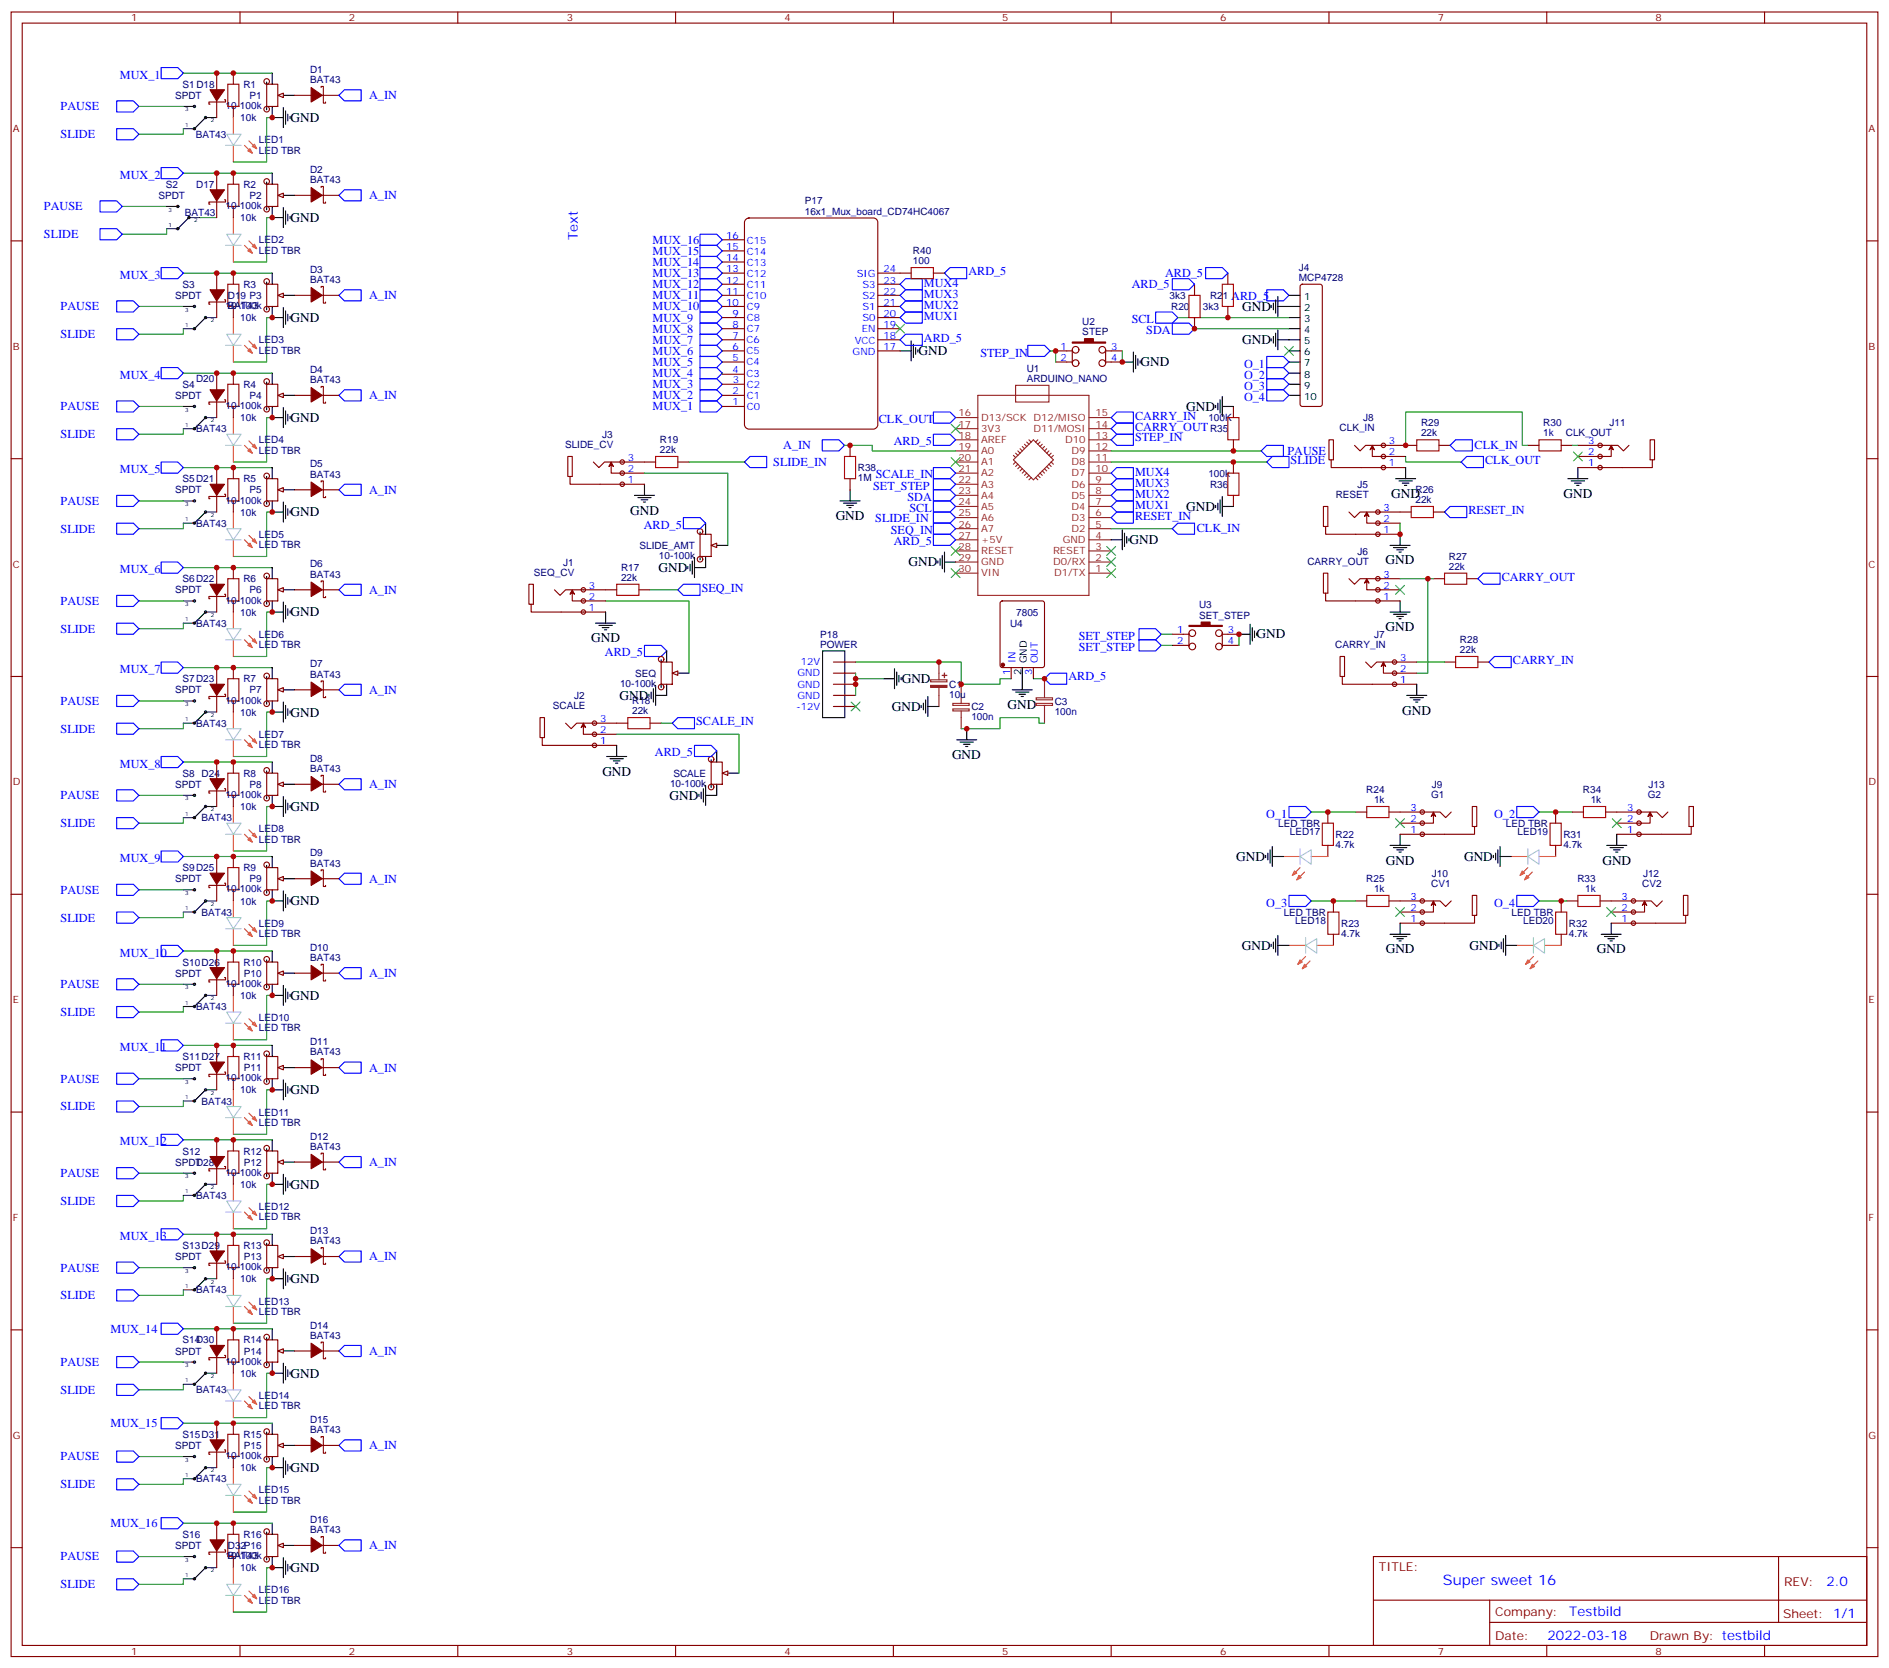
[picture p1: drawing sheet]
<svg xmlns="http://www.w3.org/2000/svg" width="600mm" height="530mm" viewBox="0 0 600 530" stroke-linecap="round" stroke-linejoin="round" font-family="sans-serif">
<defs><g id="words">
<text font-size="4.6" fill="#00f" x="458.1" y="503.2">Super sweet 16</text>
<g font-size="4.2">
<text x="92.3" y="38.7">GND</text>
<text x="92.3" y="70.5">GND</text>
<text x="394.4" y="98.7">GND</text>
<text x="92.3" y="102.2">GND</text>
<text x="291.6" y="112.8">GND</text>
<text x="394.4" y="109.2">GND</text>
<text x="362.1" y="116.3">GND</text>
<text x="376.6" y="130.4">GND</text>
<text x="92.3" y="134">GND</text>
<text x="441.7" y="158">GND</text>
<text x="496.4" y="158">GND</text>
<text x="92.3" y="164">GND</text>
<text x="200.1" y="163.4">GND</text>
<text x="265.3" y="165.1">GND</text>
<text x="376.6" y="162.1">GND</text>
<text x="358.6" y="172.8">GND</text>
<text x="288.4" y="179.8">GND</text>
<text x="439.9" y="179.2">GND</text>
<text x="209" y="181.6">GND</text>
<text x="92.3" y="195.7">GND</text>
<text x="187.7" y="203.9">GND</text>
<text x="399" y="202.7">GND</text>
<text x="439.9" y="200.4">GND</text>
<text x="286.3" y="216.8">GND</text>
<text x="92.3" y="227.5">GND</text>
<text x="196.7" y="222.1">GND</text>
<text x="283.1" y="225.7">GND</text>
<text x="319.9" y="225.1">GND</text>
<text x="445.2" y="226.8">GND</text>
<text x="302.2" y="240.9">GND</text>
<text x="191.2" y="246.3">GND</text>
<text x="92.3" y="257.5">GND</text>
<text x="212.6" y="253.9">GND</text>
<text x="392.5" y="273.3">GND</text>
<text x="439.9" y="274.5">GND</text>
<text x="464.8" y="273.3">GND</text>
<text x="508.7" y="274.5">GND</text>
<text x="92.3" y="287.4">GND</text>
<text x="394.3" y="301.6">GND</text>
<text x="439.9" y="302.7">GND</text>
<text x="466.6" y="301.6">GND</text>
<text x="507" y="302.7">GND</text>
<text x="92.3" y="317.4">GND</text>
<text x="92.3" y="347.4">GND</text>
<text x="92.3" y="377.4">GND</text>
<text x="92.3" y="407.4">GND</text>
<text x="92.3" y="437.4">GND</text>
<text x="92.3" y="467.4">GND</text>
<text x="92.3" y="499.1">GND</text>
</g>
<g font-size="4.2" fill="#00f">
<text x="183.4" y="76.1" transform="rotate(-90 183.4 76.1)">Text</text>
<text x="579.8" y="503.4">2.0</text>
<text x="498.2" y="513">Testbild</text>
<text x="491.3" y="520.8">2022-03-18</text>
</g>
<g font-size="3.9" fill="#00f">
<text x="38.1" y="25">MUX_1</text>
<text x="19.2" y="35">PAUSE</text>
<text x="117.2" y="31.5">A_IN</text>
<text x="19.2" y="43.9">SLIDE</text>
<text x="38.1" y="56.7">MUX_2</text>
<text x="117.2" y="63.3">A_IN</text>
<text x="14" y="66.8">PAUSE</text>
<text x="14" y="75.6">SLIDE</text>
<text x="207.2" y="77.4">MUX_16</text>
<text x="207.2" y="80.9">MUX_15</text>
<text x="38.1" y="88.5">MUX_3</text>
<text x="207.2" y="88">MUX_13</text>
<text x="207.2" y="84.4">MUX_14</text>
<text x="307.4" y="87.4">ARD_5</text>
<text x="369.9" y="87.9">ARD_5</text>
<text x="117.2" y="95">A_IN</text>
<text x="207.2" y="95">MUX_11</text>
<text x="207.2" y="91.5">MUX_12</text>
<text x="293.3" y="94.5">MUX3</text>
<text x="293.3" y="91">MUX4</text>
<text x="359.3" y="91.5">ARD_5</text>
<text x="390.9" y="95.1">ARD_5</text>
<text x="19.2" y="98.5">PAUSE</text>
<text x="207.2" y="98.5">MUX_10</text>
<text x="293.3" y="101.6">MUX1</text>
<text x="293.3" y="98.1">MUX2</text>
<text x="19.2" y="107.4">SLIDE</text>
<text x="207.2" y="105.6">MUX_8</text>
<text x="207.2" y="102.1">MUX_9</text>
<text x="359.3" y="102.6">SCL</text>
<text x="363.9" y="106.1">SDA</text>
<text x="207.2" y="112.7">MUX_6</text>
<text x="207.2" y="109.1">MUX_7</text>
<text x="293.3" y="108.6">ARD_5</text>
<text x="311.2" y="113.2">STEP_IN</text>
<text x="207.2" y="116.2">MUX_5</text>
<text x="207.2" y="119.7">MUX_4</text>
<text x="395" y="116.7">O_1</text>
<text x="38.1" y="120.2">MUX_4</text>
<text x="207.2" y="123.2">MUX_3</text>
<text x="395" y="120.2">O_2</text>
<text x="395" y="123.8">O_3</text>
<text x="19.2" y="130.3">PAUSE</text>
<text x="117.2" y="126.8">A_IN</text>
<text x="207.2" y="130.3">MUX_1</text>
<text x="207.2" y="126.8">MUX_2</text>
<text x="395" y="127.3">O_4</text>
<text x="279" y="134.4">CLK_OUT</text>
<text x="360.4" y="136.9">CARRY_OUT</text>
<text x="360.4" y="133.3">CARRY_IN</text>
<text x="19.2" y="139.1">SLIDE</text>
<text x="248.7" y="142.6">A_IN</text>
<text x="283.8" y="141.4">ARD_5</text>
<text x="360.3" y="140.1">STEP_IN</text>
<text x="468.1" y="142.4">CLK_IN</text>
<text x="245.5" y="147.8">SLIDE_IN</text>
<text x="408.7" y="144.4">PAUSE</text>
<text x="409.8" y="147.4">SLIDE</text>
<text x="471.5" y="147.4">CLK_OUT</text>
<text x="38.1" y="150.2">MUX_5</text>
<text x="277.2" y="155.5">SET_STEP</text>
<text x="278" y="151.9">SCALE_IN</text>
<text x="360.4" y="154.5">MUX3</text>
<text x="360.4" y="151">MUX4</text>
<text x="19.2" y="160.3">PAUSE</text>
<text x="117.2" y="156.8">A_IN</text>
<text x="288.1" y="159">SDA</text>
<text x="360.4" y="161.6">MUX1</text>
<text x="360.4" y="158">MUX2</text>
<text x="204.4" y="167.9">ARD_5</text>
<text x="277.9" y="165.6">SLIDE_IN</text>
<text x="288.7" y="162.6">SCL</text>
<text x="360.4" y="165.1">RESET_IN</text>
<text x="466.2" y="163.3">RESET_IN</text>
<text x="19.2" y="169.1">SLIDE</text>
<text x="282.8" y="169.5">SEQ_IN</text>
<text x="283.8" y="173.1">ARD_5</text>
<text x="379.9" y="168.9">CLK_IN</text>
<text x="38.1" y="182">MUX_6</text>
<text x="476.8" y="184.5">CARRY_OUT</text>
<text x="117.2" y="188.5">A_IN</text>
<text x="222.8" y="188">SEQ_IN</text>
<text x="19.2" y="192">PAUSE</text>
<text x="19.2" y="200.9">SLIDE</text>
<text x="342.5" y="203.1">SET_STEP</text>
<text x="192.1" y="208.4">ARD_5</text>
<text x="342.5" y="206.7">SET_STEP</text>
<text x="38.1" y="213.7">MUX_7</text>
<text x="480.3" y="210.9">CARRY_IN</text>
<text x="117.2" y="220.3">A_IN</text>
<text x="339.2" y="216">ARD_5</text>
<text x="19.2" y="223.8">PAUSE</text>
<text x="19.2" y="232.6">SLIDE</text>
<text x="221" y="230.3">SCALE_IN</text>
<text x="38.1" y="243.7">MUX_8</text>
<text x="207.9" y="240.2">ARD_5</text>
<text x="117.2" y="250.2">A_IN</text>
<text x="19.2" y="253.8">PAUSE</text>
<text x="19.2" y="262.6">SLIDE</text>
<text x="402" y="259.6">O_1</text>
<text x="474.3" y="259.6">O_2</text>
<text x="38.1" y="273.7">MUX_9</text>
<text x="117.2" y="280.2">A_IN</text>
<text x="19.2" y="283.8">PAUSE</text>
<text x="402" y="287.8">O_3</text>
<text x="474.3" y="287.8">O_4</text>
<text x="19.2" y="292.6">SLIDE</text>
<text x="38.1" y="303.7">MUX_10</text>
<text x="117.2" y="310.2">A_IN</text>
<text x="19.2" y="313.7">PAUSE</text>
<text x="19.2" y="322.6">SLIDE</text>
<text x="38.1" y="333.7">MUX_11</text>
<text x="117.2" y="340.2">A_IN</text>
<text x="19.2" y="343.7">PAUSE</text>
<text x="19.2" y="352.5">SLIDE</text>
<text x="38.1" y="363.7">MUX_12</text>
<text x="117.2" y="370.2">A_IN</text>
<text x="19.2" y="373.7">PAUSE</text>
<text x="19.2" y="382.5">SLIDE</text>
<text x="38.1" y="393.6">MUX_13</text>
<text x="117.2" y="400.2">A_IN</text>
<text x="19.2" y="403.7">PAUSE</text>
<text x="19.2" y="412.5">SLIDE</text>
<text x="35.1" y="423.1">MUX_14</text>
<text x="117.2" y="430.2">A_IN</text>
<text x="19.2" y="433.7">PAUSE</text>
<text x="19.2" y="442.5">SLIDE</text>
<text x="35.1" y="453.1">MUX_15</text>
<text x="117.2" y="460.1">A_IN</text>
<text x="19.2" y="463.7">PAUSE</text>
<text x="19.2" y="472.5">SLIDE</text>
<text x="35.1" y="484.9">MUX_16</text>
<text x="117.2" y="491.9">A_IN</text>
<text x="19.2" y="495.4">PAUSE</text>
<text x="19.2" y="504.2">SLIDE</text>
</g>
<g font-size="3.9" fill="#800">
<text x="437.8" y="498.8">TITLE:</text>
<text x="566.4" y="503.4">REV:</text>
<text x="474.7" y="513">Company:</text>
<text x="566.1" y="513.6">Sheet: 1/1</text>
<text x="474.7" y="520.6">Date:</text>
<text x="523.7" y="520.7">Drawn By: testbild</text>
</g>
<g font-size="3.2" fill="#800">
<text x="41.6" y="6.8">1</text>
<text x="110.8" y="6.8">2</text>
<text x="179.9" y="6.8">3</text>
<text x="249.1" y="6.8">4</text>
<text x="318.2" y="6.8">5</text>
<text x="387.3" y="6.8">6</text>
<text x="456.5" y="6.8">7</text>
<text x="525.6" y="6.8">8</text>
<text x="4.1" y="41.9">A</text>
<text x="593.2" y="41.9">A</text>
<text x="4.1" y="111.1">B</text>
<text x="593.2" y="111.1">B</text>
<text x="4.1" y="180.2">C</text>
<text x="593.2" y="180.2">C</text>
<text x="4.1" y="249.3">D</text>
<text x="593.2" y="249.3">D</text>
<text x="4.1" y="318.5">E</text>
<text x="593.2" y="318.5">E</text>
<text x="4.1" y="387.6">F</text>
<text x="593.2" y="387.6">F</text>
<text x="4.1" y="456.8">G</text>
<text x="593.2" y="456.8">G</text>
<text x="41.6" y="525.4">1</text>
<text x="110.8" y="525.4">2</text>
<text x="179.9" y="525.4">3</text>
<text x="249.1" y="525.4">4</text>
<text x="318.2" y="525.4">5</text>
<text x="387.3" y="525.4">6</text>
<text x="456.5" y="525.4">7</text>
<text x="525.6" y="525.4">8</text>
</g>
<g font-size="3.2" fill="#000080">
<text x="98.4" y="23.2">D1</text>
<text x="58" y="27.9">S1D18</text>
<text x="77.3" y="27.9">R1</text>
<text x="98.4" y="26.4">BAT43</text>
<text x="55.6" y="31.4">SPDT</text>
<text x="71.6" y="34.6">10-100k</text>
<text x="79.2" y="31.4">P1</text>
<text x="76.3" y="38.5">10k</text>
<text x="62.2" y="43.7">BAT43</text>
<text x="82.2" y="45.5">LED1</text>
<text x="82.2" y="48.8">LED TBR</text>
<text x="52.7" y="59.6">S2</text>
<text x="62.3" y="59.6">D17</text>
<text x="77.3" y="59.6">R2</text>
<text x="98.4" y="58.1">BAT43</text>
<text x="98.4" y="54.9">D2</text>
<text x="50.3" y="63.2">SPDT</text>
<text x="79.2" y="63.2">P2</text>
<text x="255.5" y="64.8">P17</text>
<text x="58.7" y="68.4">BAT43</text>
<text x="71.6" y="66.4">10-100k</text>
<text x="76.3" y="70.2">10k</text>
<text x="255.5" y="68.1">16x1_Mux_board_CD74HC4067</text>
<text x="82.2" y="77.3">LED2</text>
<text x="82.2" y="80.5">LED TBR</text>
<text x="289.9" y="83.9">100</text>
<text x="289.9" y="80.8">R40</text>
<text x="98.4" y="89.9">BAT43</text>
<text x="98.4" y="86.7">D3</text>
<text x="412.4" y="89.2">MCP4728</text>
<text x="412.4" y="86">J4</text>
<text x="55.6" y="94.9">SPDT</text>
<text x="58" y="91.4">S3</text>
<text x="72.3" y="94.9">D19 P3</text>
<text x="77.3" y="91.4">R3</text>
<text x="371.3" y="94.9">3k3</text>
<text x="384.2" y="94.9">R21</text>
<text x="71.6" y="98.1">10-100k</text>
<text x="72.3" y="98.1">BAT43</text>
<text x="76.3" y="102">10k</text>
<text x="371.8" y="98.5">R20</text>
<text x="381.9" y="98.5">3k3</text>
<text x="343.6" y="106.5">STEP</text>
<text x="343.6" y="103.2">U2</text>
<text x="82.2" y="112.3">LED TBR</text>
<text x="82.2" y="109">LED3</text>
<text x="98.4" y="118.4">D4</text>
<text x="326" y="118.2">U1</text>
<text x="58" y="123.1">S4</text>
<text x="62.2" y="121.4">D20</text>
<text x="77.3" y="123.1">R4</text>
<text x="98.4" y="121.6">BAT43</text>
<text x="326" y="121.3">ARDUINO_NANO</text>
<text x="55.6" y="126.7">SPDT</text>
<text x="71.6" y="129.9">10-100k</text>
<text x="79.2" y="126.7">P4</text>
<text x="62.2" y="137.2">BAT43</text>
<text x="76.3" y="133.7">10k</text>
<text x="383.6" y="133.7">100K</text>
<text x="384.2" y="137.3">R35</text>
<text x="425.3" y="137">CLK_IN</text>
<text x="432.8" y="133.7">J8</text>
<text x="451.2" y="135.4">R29</text>
<text x="490" y="135.4">R30</text>
<text x="511" y="135.3">J11</text>
<text x="82.2" y="140.8">LED4</text>
<text x="179.4" y="142.3">SLIDE_CV</text>
<text x="191.1" y="139">J3</text>
<text x="209.5" y="143.9">22k</text>
<text x="209.5" y="140.7">R19</text>
<text x="451.2" y="138.6">22k</text>
<text x="490" y="138.6">1k</text>
<text x="497.1" y="138.6">CLK_OUT</text>
<text x="82.2" y="144">LED TBR</text>
<text x="98.4" y="148.4">D5</text>
<text x="272.3" y="149.6">R38</text>
<text x="58" y="153.1">S5D21</text>
<text x="77.3" y="153.1">R5</text>
<text x="98.4" y="151.6">BAT43</text>
<text x="272.3" y="152.8">1M</text>
<text x="383.6" y="151.4">100k</text>
<text x="384.2" y="154.9">R36</text>
<text x="431" y="154.9">J5</text>
<text x="55.6" y="156.6">SPDT</text>
<text x="71.6" y="159.9">10-100k</text>
<text x="79.2" y="156.6">P5</text>
<text x="424.1" y="158.1">RESET</text>
<text x="449.4" y="159.7">22k</text>
<text x="449.4" y="156.6">R26</text>
<text x="62.2" y="167.2">BAT43</text>
<text x="76.3" y="163.7">10k</text>
<text x="82.2" y="174">LED TBR</text>
<text x="82.2" y="170.8">LED5</text>
<text x="178.8" y="179.6">J1</text>
<text x="203" y="174.3">SLIDE_AMT</text>
<text x="209.2" y="177.5">10-100k</text>
<text x="415.1" y="179.3">CARRY_OUT</text>
<text x="431" y="176.1">J6</text>
<text x="460" y="177.7">R27</text>
<text x="58" y="184.9">S6D22</text>
<text x="77.3" y="184.9">R6</text>
<text x="98.4" y="183.4">BAT43</text>
<text x="98.4" y="180.1">D6</text>
<text x="169.5" y="182.8">SEQ_CV</text>
<text x="197.2" y="184.4">22k</text>
<text x="197.2" y="181.3">R17</text>
<text x="460" y="180.9">22k</text>
<text x="55.6" y="188.4">SPDT</text>
<text x="71.6" y="191.6">10-100k</text>
<text x="79.2" y="188.4">P6</text>
<text x="76.3" y="195.4">10k</text>
<text x="322.7" y="195.5">7805</text>
<text x="380.7" y="196.4">SET_STEP</text>
<text x="380.7" y="193.1">U3</text>
<text x="62.2" y="199">BAT43</text>
<text x="82.2" y="202.5">LED6</text>
<text x="260.4" y="202.4">P18</text>
<text x="320.7" y="199">U4</text>
<text x="436.3" y="202.5">J7</text>
<text x="82.2" y="205.7">LED TBR</text>
<text x="260.4" y="205.6">POWER</text>
<text x="423.9" y="205.8">CARRY_IN</text>
<text x="463.5" y="207.4">22k</text>
<text x="463.5" y="204.2">R28</text>
<text x="98.4" y="215.1">BAT43</text>
<text x="98.4" y="211.9">D7</text>
<text x="201.6" y="214.9">SEQ</text>
<text x="55.6" y="220.1">SPDT</text>
<text x="58" y="216.6">S7D23</text>
<text x="77.3" y="216.6">R7</text>
<text x="79.2" y="220.1">P7</text>
<text x="182.3" y="221.9">J2</text>
<text x="196.8" y="218.1">10-100k</text>
<text x="301.3" y="221.5">10u</text>
<text x="301.3" y="218.5">C1</text>
<text x="71.6" y="223.4">10-100k</text>
<text x="76.3" y="227.2">10k</text>
<text x="175.5" y="225.2">SCALE</text>
<text x="200.7" y="226.8">22k</text>
<text x="200.7" y="223.6">R18</text>
<text x="308.4" y="225.4">C2</text>
<text x="334.9" y="226.9">100n</text>
<text x="334.9" y="223.7">C3</text>
<text x="62.2" y="230.7">BAT43</text>
<text x="308.4" y="228.7">100n</text>
<text x="82.2" y="237.5">LED TBR</text>
<text x="82.2" y="234.3">LED7</text>
<text x="98.4" y="245.1">BAT43</text>
<text x="98.4" y="241.9">D8</text>
<text x="55.6" y="250.1">SPDT</text>
<text x="58" y="246.6">S8 D24</text>
<text x="77.3" y="246.6">R8</text>
<text x="79.2" y="250.1">P8</text>
<text x="212.7" y="249.8">10-100k</text>
<text x="213.8" y="246.6">SCALE</text>
<text x="433.8" y="251.8">R24</text>
<text x="454.6" y="250.2">J9</text>
<text x="502.6" y="251.8">R34</text>
<text x="523.4" y="250.2">J13</text>
<text x="71.6" y="253.3">10-100k</text>
<text x="76.3" y="257.2">10k</text>
<text x="436.2" y="255">1k</text>
<text x="454.4" y="253.4">G1</text>
<text x="505" y="255">1k</text>
<text x="523.2" y="253.4">G2</text>
<text x="64" y="260.7">BAT43</text>
<text x="405.8" y="262.5">LED TBR</text>
<text x="478.1" y="262.5">LED TBR</text>
<text x="82.2" y="267.5">LED TBR</text>
<text x="82.2" y="264.2">LED8</text>
<text x="409.5" y="265.2">LED17</text>
<text x="424" y="269.2">4.7k</text>
<text x="424" y="266">R22</text>
<text x="481.8" y="265.2">LED19</text>
<text x="496.4" y="269.2">4.7k</text>
<text x="496.4" y="266">R31</text>
<text x="98.4" y="275.1">BAT43</text>
<text x="98.4" y="271.9">D9</text>
<text x="55.6" y="280.1">SPDT</text>
<text x="58" y="276.6">S9D25</text>
<text x="77.3" y="276.6">R9</text>
<text x="79.2" y="280.1">P9</text>
<text x="433.8" y="280">R25</text>
<text x="454.4" y="281.6">CV1</text>
<text x="454.6" y="278.4">J10</text>
<text x="500.8" y="280">R33</text>
<text x="521.4" y="281.6">CV2</text>
<text x="521.6" y="278.4">J12</text>
<text x="71.6" y="283.3">10-100k</text>
<text x="76.3" y="287.2">10k</text>
<text x="436.2" y="283.2">1k</text>
<text x="503.3" y="283.2">1k</text>
<text x="64" y="290.7">BAT43</text>
<text x="407.6" y="290.7">LED TBR</text>
<text x="411.2" y="293.4">LED18</text>
<text x="479.9" y="290.7">LED TBR</text>
<text x="483.6" y="293.4">LED20</text>
<text x="82.2" y="297.5">LED TBR</text>
<text x="82.2" y="294.2">LED9</text>
<text x="425.8" y="297.5">4.7k</text>
<text x="425.8" y="294.2">R23</text>
<text x="498.1" y="297.5">4.7k</text>
<text x="498.1" y="294.2">R32</text>
<text x="98.4" y="305.1">BAT43</text>
<text x="98.4" y="301.9">D10</text>
<text x="55.6" y="310.1">SPDT</text>
<text x="58" y="306.6">S10D26</text>
<text x="77.3" y="306.6">R10</text>
<text x="77.4" y="310.1">P10</text>
<text x="71.6" y="313.3">10-100k</text>
<text x="76.3" y="317.2">10k</text>
<text x="62.2" y="320.7">BAT43</text>
<text x="82.2" y="327.4">LED TBR</text>
<text x="82.2" y="324.2">LED10</text>
<text x="98.4" y="335.1">BAT43</text>
<text x="98.4" y="331.8">D11</text>
<text x="55.6" y="340.1">SPDT</text>
<text x="58" y="336.6">S11D27</text>
<text x="77.3" y="336.6">R11</text>
<text x="77.4" y="340.1">P11</text>
<text x="71.6" y="343.3">10-100k</text>
<text x="76.3" y="347.1">10k</text>
<text x="64" y="350.7">BAT43</text>
<text x="82.2" y="357.4">LED TBR</text>
<text x="82.2" y="354.2">LED11</text>
<text x="98.4" y="365.1">BAT43</text>
<text x="98.4" y="361.8">D12</text>
<text x="55.6" y="370.1">SPDT</text>
<text x="58" y="366.6">S12</text>
<text x="62.2" y="370.1">D28</text>
<text x="77.3" y="366.6">R12</text>
<text x="77.4" y="370.1">P12</text>
<text x="71.6" y="373.3">10-100k</text>
<text x="76.3" y="377.1">10k</text>
<text x="62.2" y="380.6">BAT43</text>
<text x="82.2" y="387.4">LED TBR</text>
<text x="82.2" y="384.2">LED12</text>
<text x="98.4" y="395">BAT43</text>
<text x="98.4" y="391.8">D13</text>
<text x="55.6" y="400.1">SPDT</text>
<text x="58" y="396.5">S13D29</text>
<text x="77.3" y="396.5">R13</text>
<text x="77.4" y="400.1">P13</text>
<text x="71.6" y="403.3">10-100k</text>
<text x="76.3" y="407.1">10k</text>
<text x="62.2" y="410.6">BAT43</text>
<text x="82.2" y="417.4">LED TBR</text>
<text x="82.2" y="414.2">LED13</text>
<text x="98.4" y="425">BAT43</text>
<text x="98.4" y="421.8">D14</text>
<text x="55.6" y="430.1">SPDT</text>
<text x="58" y="426.5">S14D30</text>
<text x="77.3" y="426.5">R14</text>
<text x="77.4" y="430">P14</text>
<text x="71.6" y="433.3">10-100k</text>
<text x="76.3" y="437.1">10k</text>
<text x="62.2" y="442.4">BAT43</text>
<text x="82.2" y="447.4">LED TBR</text>
<text x="82.2" y="444.2">LED14</text>
<text x="98.4" y="455">BAT43</text>
<text x="98.4" y="451.8">D15</text>
<text x="55.6" y="460">SPDT</text>
<text x="58" y="456.5">S15D31</text>
<text x="77.3" y="456.5">R15</text>
<text x="77.4" y="460">P15</text>
<text x="71.6" y="463.2">10-100k</text>
<text x="76.3" y="467.1">10k</text>
<text x="62.2" y="470.6">BAT43</text>
<text x="82.2" y="477.4">LED TBR</text>
<text x="82.2" y="474.1">LED15</text>
<text x="98.4" y="483.5">D16</text>
<text x="55.6" y="491.8">SPDT</text>
<text x="58" y="488.3">S16</text>
<text x="72.3" y="491.8">D32P16</text>
<text x="77.3" y="488.3">R16</text>
<text x="98.4" y="486.8">BAT43</text>
<text x="71.6" y="495">10-100k</text>
<text x="72.3" y="494.9">BAT43</text>
<text x="76.3" y="498.8">10k</text>
<text x="82.2" y="509.1">LED TBR</text>
<text x="82.2" y="505.9">LED16</text>
</g>
<g font-size="3.2" fill="#00f">
<text x="230.6" y="75.9">16</text>
<text x="237.1" y="77.3">C15</text>
<text x="230.6" y="83">14</text>
<text x="230.6" y="79.4">15</text>
<text x="237.1" y="80.8">C14</text>
<text x="230.6" y="86.5">13</text>
<text x="237.1" y="87.9">C12</text>
<text x="237.1" y="84.4">C13</text>
<text x="272" y="87.9">SIG</text>
<text x="280.5" y="86.5">24</text>
<text x="230.6" y="93.5">11</text>
<text x="230.6" y="90">12</text>
<text x="237.1" y="95">C10</text>
<text x="237.1" y="91.4">C11</text>
<text x="273.8" y="95">S2</text>
<text x="273.8" y="91.4">S3</text>
<text x="280.5" y="93.5">22</text>
<text x="280.5" y="90">23</text>
<text x="230.6" y="97.1">10</text>
<text x="232.6" y="100.6">9</text>
<text x="237.1" y="98.5">C9</text>
<text x="273.8" y="98.5">S1</text>
<text x="280.5" y="100.6">20</text>
<text x="280.5" y="97.1">21</text>
<text x="232.6" y="107.5">7</text>
<text x="232.6" y="104.1">8</text>
<text x="237.1" y="105.5">C7</text>
<text x="237.1" y="102">C8</text>
<text x="273.6" y="105.5">EN</text>
<text x="273.8" y="102">S0</text>
<text x="280.5" y="107.7">18</text>
<text x="280.5" y="104.1">19</text>
<text x="232.6" y="111.1">6</text>
<text x="237" y="112.5">C5</text>
<text x="237" y="108.9">C6</text>
<text x="270.7" y="112.6">GND</text>
<text x="271.4" y="109.1">VCC</text>
<text x="280.5" y="111.2">17</text>
<text x="336.6" y="111.1">1</text>
<text x="352.8" y="111.1">3</text>
<text x="232.6" y="118.4">4</text>
<text x="232.6" y="114.6">5</text>
<text x="237" y="119.8">C3</text>
<text x="237" y="116">C4</text>
<text x="336.6" y="114.6">2</text>
<text x="352.8" y="114.6">4</text>
<text x="232.6" y="125.2">2</text>
<text x="232.6" y="121.6">3</text>
<text x="237.1" y="123">C2</text>
<text x="232.6" y="128.7">1</text>
<text x="237.1" y="130.1">C0</text>
<text x="237.1" y="126.6">C1</text>
<text x="441" y="141">3</text>
<text x="504.2" y="141">3</text>
<text x="199.3" y="149.9">2</text>
<text x="199.3" y="146.3">3</text>
<text x="441" y="148.1">1</text>
<text x="441" y="144.6">2</text>
<text x="504.2" y="148.1">1</text>
<text x="504.2" y="144.6">2</text>
<text x="199.3" y="153.4">1</text>
<text x="439.2" y="165.7">2</text>
<text x="439.2" y="162.2">3</text>
<text x="439.2" y="169.3">1</text>
<text x="439.2" y="183.4">3</text>
<text x="187" y="190.4">2</text>
<text x="187" y="186.9">3</text>
<text x="439.2" y="190.4">1</text>
<text x="439.2" y="186.9">2</text>
<text x="187" y="194">1</text>
<text x="373.7" y="201">1</text>
<text x="389.8" y="201">3</text>
<text x="373.7" y="204.5">2</text>
<text x="389.8" y="204.5">4</text>
<text x="444.5" y="209.8">3</text>
<text x="253.2" y="214.8">GND</text>
<text x="254.2" y="211.2">12V</text>
<text x="320.7" y="214.1" transform="rotate(-90 320.7 214.1)">1</text>
<text x="322.4" y="210.6" transform="rotate(-90 322.4 210.6)">IN</text>
<text x="327.7" y="214.1" transform="rotate(-90 327.7 214.1)">3</text>
<text x="329.5" y="210.6" transform="rotate(-90 329.5 210.6)">OUT</text>
<text x="444.5" y="213.4">2</text>
<text x="253.2" y="218.3">GND</text>
<text x="253.2" y="221.8">GND</text>
<text x="444.5" y="216.9">1</text>
<text x="252.8" y="225.4">-12V</text>
<text x="190.5" y="232.8">2</text>
<text x="190.5" y="229.2">3</text>
<text x="190.5" y="236.3">1</text>
<text x="447.8" y="257.5">3</text>
<text x="516.6" y="257.5">3</text>
<text x="447.8" y="261">2</text>
<text x="516.6" y="261">2</text>
<text x="447.8" y="264.5">1</text>
<text x="516.6" y="264.5">1</text>
<text x="447.8" y="285.7">3</text>
<text x="514.8" y="285.7">3</text>
<text x="447.8" y="292.7">1</text>
<text x="447.8" y="289.2">2</text>
<text x="514.8" y="292.7">1</text>
<text x="514.8" y="289.2">2</text>
</g>
<g font-size="3.2">
<text x="414.1" y="95.2">1</text>
<text x="414.1" y="98.7">2</text>
<text x="414.1" y="102.2">3</text>
<text x="414.1" y="105.8">4</text>
<text x="414.1" y="109.3">5</text>
<text x="414.1" y="112.8">6</text>
<text x="414.1" y="116.3">7</text>
<text x="414.1" y="119.9">8</text>
<text x="414.1" y="123.4">9</text>
<text x="414.1" y="126.9">10</text>
<text x="324.2" y="214.1" transform="rotate(-90 324.2 214.1)">2</text>
<text x="326" y="210.6" transform="rotate(-90 326 210.6)">GND</text>
</g>
<g font-size="3.2" fill="#8d2323">
<text x="304.3" y="135.7">17</text>
<text x="304.3" y="132.2">16</text>
<text x="311.5" y="137.2">3V3</text>
<text x="311.5" y="133.6">D13/SCK D12/MISO</text>
<text x="328.1" y="137.2">D11/MOSI</text>
<text x="347.8" y="135.7">14</text>
<text x="347.8" y="132.2">15</text>
<text x="304.3" y="142.8">19</text>
<text x="304.3" y="139.3">18</text>
<text x="311.5" y="140.7">AREF</text>
<text x="338.2" y="140.7">D10</text>
<text x="347.8" y="139.3">13</text>
<text x="347.8" y="142.8">12</text>
<text x="304.3" y="149.9">21</text>
<text x="304.3" y="146.3">20</text>
<text x="311.5" y="147.7">A1</text>
<text x="311.5" y="144.2">A0</text>
<text x="340.2" y="144.2">D9</text>
<text x="340.2" y="147.7">D8</text>
<text x="347.8" y="146.3">11</text>
<text x="347.8" y="149.9">10</text>
<text x="304.3" y="153.4">22</text>
<text x="311.5" y="154.8">A3</text>
<text x="311.5" y="151.3">A2</text>
<text x="340.2" y="151.3">D7</text>
<text x="340.2" y="154.8">D6</text>
<text x="347.8" y="153.4">9</text>
<text x="304.3" y="160.4">24</text>
<text x="304.3" y="156.9">23</text>
<text x="311.5" y="161.9">A5</text>
<text x="311.5" y="158.3">A4</text>
<text x="340.2" y="158.3">D5</text>
<text x="340.2" y="161.9">D4</text>
<text x="347.8" y="156.9">8</text>
<text x="347.8" y="160.4">7</text>
<text x="304.3" y="167.5">26</text>
<text x="304.3" y="164">25</text>
<text x="311.5" y="165.4">A6</text>
<text x="340.2" y="165.4">D3</text>
<text x="347.8" y="164">6</text>
<text x="347.8" y="167.5">5</text>
<text x="304.3" y="171">27</text>
<text x="311.5" y="172.4">+5V</text>
<text x="311.5" y="168.9">A7</text>
<text x="337.4" y="172.4">GND</text>
<text x="340.2" y="168.9">D2</text>
<text x="347.8" y="171">4</text>
<text x="304.3" y="178.1">29</text>
<text x="304.3" y="174.6">28</text>
<text x="311.5" y="179.5">GND</text>
<text x="311.5" y="176">RESET</text>
<text x="334.3" y="176">RESET</text>
<text x="334.4" y="179.5">D0/RX</text>
<text x="347.8" y="174.6">3</text>
<text x="347.8" y="178.1">2</text>
<text x="304.3" y="181.6">30</text>
<text x="311.5" y="183">VIN</text>
<text x="334.6" y="183">D1/TX</text>
<text x="347.8" y="181.6">1</text>
</g>
<g font-size="1.8">
<text x="58.8" y="35.4">3</text>
<text x="58.8" y="40.2">1</text>
<text x="66.9" y="38.9">2</text>
<text x="53.5" y="67.1">3</text>
<text x="53.5" y="72">1</text>
<text x="61.6" y="70.6">2</text>
<text x="58.8" y="98.9">3</text>
<text x="58.8" y="103.7">1</text>
<text x="66.9" y="102.4">2</text>
<text x="58.8" y="130.6">3</text>
<text x="58.8" y="135.5">1</text>
<text x="66.9" y="134.1">2</text>
<text x="58.8" y="160.6">3</text>
<text x="58.8" y="165.5">1</text>
<text x="66.9" y="164.1">2</text>
<text x="58.8" y="192.4">3</text>
<text x="58.8" y="197.2">1</text>
<text x="66.9" y="195.8">2</text>
<text x="58.8" y="224.1">3</text>
<text x="66.9" y="227.6">2</text>
<text x="58.8" y="229">1</text>
<text x="58.8" y="254.1">3</text>
<text x="66.9" y="257.6">2</text>
<text x="58.8" y="259">1</text>
<text x="58.8" y="284.1">3</text>
<text x="66.9" y="287.6">2</text>
<text x="58.8" y="288.9">1</text>
<text x="58.8" y="314.1">3</text>
<text x="66.9" y="317.5">2</text>
<text x="58.8" y="318.9">1</text>
<text x="58.8" y="344.1">3</text>
<text x="66.9" y="347.5">2</text>
<text x="58.8" y="348.9">1</text>
<text x="58.8" y="374.1">3</text>
<text x="66.9" y="377.5">2</text>
<text x="58.8" y="378.9">1</text>
<text x="58.8" y="404.1">3</text>
<text x="66.9" y="407.5">2</text>
<text x="58.8" y="408.9">1</text>
<text x="58.8" y="434">3</text>
<text x="66.9" y="437.5">2</text>
<text x="58.8" y="438.9">1</text>
<text x="58.8" y="464">3</text>
<text x="66.9" y="467.5">2</text>
<text x="58.8" y="468.9">1</text>
<text x="58.8" y="495.8">3</text>
<text x="58.8" y="500.6">1</text>
<text x="66.9" y="499.2">2</text>
</g>
</g></defs>
<g fill="none" stroke="#870000" stroke-width=".35">
<path d="M3.5 3.8h592.7v522.1h-592.7zM7.1 7.3h585.6v515.1h-585.6zM76.2 3.8v3.5M145.3 3.8v3.5M214.5 3.8v3.5M283.6 3.8v3.5M352.8 3.8v3.5M421.9 3.8v3.5M491.1 3.8v3.5M560.2 3.8v3.5M84.7 26.7h3.5v7.1h-3.5zM3.5 76.5h3.6"/>
<path d="M592.7 76.5h3.5M3.5 145.6h3.6M592.7 145.6h3.5M3.5 214.8h3.6M592.7 214.8h3.5M3.5 283.9h3.6M592.7 283.9h3.5M3.5 353.1h3.6M592.7 353.1h3.5M3.5 422.2h3.6M592.7 422.2h3.5M3.5 491.3h3.6"/>
<path d="M436 494.2h156.7v28.2h-156.7zM564.7 494.2v20.9M592.7 491.3h3.5M436.1 508h156.4M472.9 515.1h119.6M472.9 508v14.1M76.2 522.4v3.5M145.3 522.4v3.5M214.5 522.4v3.5M283.6 522.4v3.5M352.8 522.4v3.5M421.9 522.4v3.5"/>
<path d="M491.1 522.4v3.5M560.2 522.4v3.5"/>
</g>
<path d="M86.4 23.2v3.5M86.4 33.8v3.5M90 30.3h3.5" fill="none" stroke="#000" stroke-width=".35"/>
<path d="M88.2 30.3l1.8-.7v1.4z" fill="#f0f0f0" stroke="#870000" stroke-width=".35"/>
<g fill="none" stroke="#000" stroke-width=".35">
<path d="M84.7 26v.7M84.7 34.1v.8M403.6 96.9v.7M404.3 96.2v2.2M405 95.2v4.2M405.7 97.3h7M405.7 94.1v6.4M409.2 93.8h3.5M403.6 107.5v.7M404.3 106.8v2.1M405 105.8v4.2M405.7 104.7v6.4"/>
<path d="M405.7 107.9h7M409.2 100.8h3.5M409.2 104.4h3.5M409.2 111.4h3.5M409.2 114.9h3.5M409.2 118.5h3.5M409.2 122h3.5M409.2 125.5h3.5M297.7 178.1v.7M298.4 177.4v2.1M299.2 176.3v4.3M299.9 178.4h3.5"/>
<path d="M299.9 175.3v6.3M352.8 171.4h3.5M356.3 168.2v6.4M357 169.3v4.2M357.7 170.3v2.1M358.4 171v.7M280.5 215.5h3.5M284 212.3v6.4M284.7 213.4v4.2M285.4 214.4v2.1M286.1 215.1v.7"/>
</g>
<g fill="none" stroke="#870000" stroke-width=".35">
<path d="M379.2 90.2v3.6M389.8 86.7v3.5M389.8 97.3v3.5M413 90.4l.5-.2h5.6l.5 .2 .2 .5v37.4l-.2 .5-.5 .2h-5.6l-.5-.2-.3-.5v-37.4zM379.2 100.8v3.6"/>
<circle cx="84.7" cy="25.9" r=".88"/>
<circle cx="84.7" cy="34.7" r=".88"/>
</g>
<g fill="none" stroke="#00f" stroke-width=".35">
<path d="M222.2 99.1h5.3l1.8 1.7-1.8 1.8h-5.3zM222.2 95.5h5.3l1.8 1.8-1.8 1.8h-5.3zM222.2 92h5.3l1.8 1.8-1.8 1.7h-5.3zM222.2 88.5h5.3l1.8 1.7-1.8 1.8h-5.3zM222.2 84.9h5.3l1.8 1.8-1.8 1.8h-5.3zM222.2 81.4h5.3l1.8 1.8-1.8 1.7h-5.3zM366.9 99.1h5.3l1.7 1.7-1.7 1.8h-5.3zM372.2 88.5h5.3l1.7 1.7-1.7 1.8h-5.3zM382.8 84.9h5.3l1.7 1.8-1.7 1.8h-5.3zM402.2 92h5.3l1.7 1.8-1.7 1.7h-5.3zM222.2 113.2h5.3l1.8 1.7-1.8 1.8h-5.3zM222.2 109.6h5.3l1.8 1.8-1.8 1.8h-5.3z"/>
<path d="M222.2 106.1h5.3l1.8 1.8-1.8 1.7h-5.3zM222.2 102.6h5.3l1.8 1.8-1.8 1.7h-5.3zM372.2 102.6h5.3l1.7 1.8-1.7 1.7h-5.3zM402.2 116.7h5.3l1.7 1.8-1.7 1.7h-5.3zM402.2 113.2h5.3l1.7 1.7-1.7 1.8h-5.3zM222.2 127.3h5.3l1.8 1.7-1.8 1.8h-5.3zM222.2 123.8h5.3l1.8 1.7-1.8 1.8h-5.3zM222.2 120.2h5.3l1.8 1.8-1.8 1.8h-5.3zM296.3 155.5h5.3l1.8 1.8-1.8 1.7h-5.3zM296.3 159h5.3l1.8 1.8-1.8 1.8h-5.3z"/>
</g>
<g fill="none" stroke="#8c2424" stroke-width=".35">
<path d="M303.4 136.1h7M303.4 139.6h7M303.4 132.6h7M310.4 125.5h35.3v63.5h-35.3zM322.4 122.3h10.6v5.3h-10.6zM326.7 139.6l.7 .7M329.5 139.6l-.7 .7M345.7 136.1h7.1M345.7 139.6h7.1M345.7 132.6h7.1M303.4 143.2h7M303.4 146.7h7"/>
<path d="M303.4 150.2h7M303.4 153.7h7M303.4 157.3h7M321.7 146l6.4-6.4 6.3 6.4-6.3 6.3zM321.7 144.6l.7 .7M322.4 143.9l.7 .7M322.4 146.7l-.7 .7M323.1 143.2l.7 .7M323.1 147.4l-.7 .7M323.8 142.5l.8 .7M323.8 148.1l-.7 .7M324.6 141.7l.7 .8"/>
<path d="M324.6 148.8l-.8 .7M325.3 141l.7 .7M325.3 149.5l-.7 .7M326 140.3l.7 .7M326 150.2l-.7 .7M326.7 150.9l-.7 .7M327.4 151.6l-.7 .7M328.8 151.6l.7 .7M329.5 150.9l.7 .7M330.2 150.2l.7 .7M330.2 140.3l-.7 .7M330.9 149.5l.7 .7"/>
<path d="M330.9 141l-.7 .7M331.6 148.8l.7 .7M331.6 141.7l-.7 .8M332.3 148.1l.7 .7M332.3 142.5l-.7 .7M333 147.4l.7 .7M333 143.2l-.7 .7M333.7 143.9l-.7 .7M333.7 146.7l.7 .7M334.4 144.6l-.7 .7M345.7 143.2h7.1M345.7 146.7h7.1"/>
<path d="M345.7 150.2h7.1M345.7 153.7h7.1M345.7 157.3h7.1M303.4 160.8h7M303.4 164.3h7M303.4 167.9h7M303.4 171.4h7M303.4 174.9h7M303.4 178.4h7M345.7 160.8h7.1M345.7 164.3h7.1M345.7 167.9h7.1"/>
<path d="M345.7 171.4h7.1M345.7 174.9h7.1M345.7 178.4h7.1M303.4 182h7M345.7 182h7.1"/>
</g>
<path d="M407.8 110l2.8 2.8M410.6 110l-2.8 2.8" fill="none" stroke="#3c3" stroke-width=".35"/>
<path d="M373.9 100.8h35.3M379.2 104.4h30M271.6 215.5h8.9" fill="none" stroke="#008700" stroke-width=".35"/>
<path d="M377.5 93.8h3.5v7h-3.5zM388.1 90.2h3.5v7.1h-3.5z" fill="none" stroke="#a10000" stroke-width=".35"/>
<g fill="#f0f0f0" stroke="#870000" stroke-width=".35">
<circle cx="439.2" cy="148.4" r=".71"/>
<circle cx="439.2" cy="144.9" r=".71"/>
<circle cx="439.2" cy="141.4" r=".71"/>
</g>
<path d="M422.6 146h.7v-6.4h-1.4v6.4h.7v2.4h23.7M430 141.4l1.8 1.8 1.8-1.8h16.2M435.7 142.1l.7 .7-.7-1.4-.7 1.4 .7-.7v2.8h10.6M456.8 141.4h3.6M444.5 162.6h3.5M455.1 162.6h3.5" fill="none" stroke="#870000" stroke-width=".35"/>
<path d="M449.8 139.6h7v3.6h-7zM448 160.8h7.1v3.5h-7.1z" fill="none" stroke="#a10000" stroke-width=".35"/>
<path d="M460.4 160.8h5.3v3.5h-5.3l-1.8-1.7z" fill="none" stroke="#00f" stroke-width=".35"/>
<path d="M444.5 166.1v3.5" fill="none" stroke="#008700" stroke-width=".35"/>
<g fill="#f0f0f0" stroke="#870000" stroke-width=".35">
<circle cx="437.4" cy="169.6" r=".71"/>
<circle cx="437.4" cy="166.1" r=".71"/>
<circle cx="437.4" cy="162.6" r=".71"/>
</g>
<path d="M420.9 167.1h.7v-6.3h-1.4v6.3h.7v2.5h23.6M428.3 162.6l1.7 1.7 1.8-1.7h12.7M433.9 163.3l.7 .7-.7-1.4-.7 1.4 .7-.7v2.8h10.6" fill="none" stroke="#870000" stroke-width=".35"/>
<g fill="#f0f0f0" stroke="#870000" stroke-width=".35">
<circle cx="437.4" cy="190.8" r=".71"/>
<circle cx="437.4" cy="187.3" r=".71"/>
<circle cx="437.4" cy="183.7" r=".71"/>
</g>
<path d="M420.9 188.3h.7v-6.3h-1.4v6.3h.7v2.5h23.6M428.3 183.7l1.7 1.8 1.8-1.8h12.7M433.9 184.4l.7 .7-.7-1.4-.7 1.4 .7-.7v2.9h10.6M455.1 183.7h3.5M465.7 183.7h3.5M458.6 210.2h3.5M469.2 210.2h3.5" fill="none" stroke="#870000" stroke-width=".35"/>
<path d="M458.6 182h7.1v3.5h-7.1zM462.1 208.4h7.1v3.5h-7.1z" fill="none" stroke="#a10000" stroke-width=".35"/>
<path d="M469.2 183.7l1.8-1.7h5.2v3.5h-5.2zM472.7 210.2l1.8-1.8h5.3v3.5h-5.3z" fill="none" stroke="#00f" stroke-width=".35"/>
<g fill="#f0f0f0" stroke="#870000" stroke-width=".35">
<circle cx="442.7" cy="217.2" r=".71"/>
<circle cx="442.7" cy="213.7" r=".71"/>
<circle cx="442.7" cy="210.2" r=".71"/>
</g>
<path d="M426.2 214.8h.7v-6.4h-1.5v6.4h.8v2.4h23.6M433.6 210.2l1.7 1.7 1.8-1.7h12.7M439.2 210.9l.7 .7-.7-1.4-.7 1.4 .7-.7v2.8h10.6" fill="none" stroke="#870000" stroke-width=".35"/>
<g fill="#f0f0f0" stroke="#870000" stroke-width=".35">
<circle cx="508" cy="148.4" r=".71"/>
<circle cx="508" cy="144.9" r=".71"/>
<circle cx="508" cy="141.4" r=".71"/>
</g>
<path d="M485.1 141.4h3.5M495.7 141.4h3.5M500.9 141.4h12.7l1.8 1.8 1.8-1.8M511.5 142.1l-.7 .7 .7-1.4 .7 1.4-.7-.7v2.8h-10.6M524.6 146h-.7v-6.4h1.4v6.4h-.7v2.4h-23.7" fill="none" stroke="#870000" stroke-width=".35"/>
<path d="M488.6 139.6h7.1v3.6h-7.1z" fill="none" stroke="#a10000" stroke-width=".35"/>
<path d="M497.8 152h6.3M498.8 152.7h4.3M499.9 153.4h2.1M500.6 154.1h.7M500.9 148.4v3.6" fill="none" stroke="#000" stroke-width=".35"/>
<g fill="#f0f0f0" stroke="#870000" stroke-width=".35">
<circle cx="188.7" cy="236.6" r=".71"/>
<circle cx="188.7" cy="233.1" r=".71"/>
<circle cx="188.7" cy="229.6" r=".71"/>
</g>
<path d="M93.5 30.3h5.3M102 27.8v-.4h.7v5.3h.7v-.3M102.3 30.3h5.3M222.2 169.6h3.6v7.1h-3.6zM172.2 234.2h.7v-6.4h-1.5v6.4h.8v2.4h23.6M179.6 229.6l1.7 1.8 1.8-1.8h16.2M185.2 230.3l.7 .7-.7-1.4-.7 1.4 .7-.7v2.8h10.6M206.4 229.6h3.5" fill="none" stroke="#870000" stroke-width=".35"/>
<path d="M199.3 227.8h7.1v3.6h-7.1z" fill="none" stroke="#a10000" stroke-width=".35"/>
<path d="M37 32h5.3l1.8 1.8-1.8 1.8h-5.3zM51.2 21.4h5.2l1.8 1.8-1.8 1.8h-5.2zM107.6 30.3l1.8-1.8h5.3v3.5h-5.3zM37 40.9h5.3l1.8 1.7-1.8 1.8h-5.3zM402.2 120.2h5.3l1.7 1.8-1.7 1.8h-5.3zM402.2 123.8h5.3l1.7 1.7-1.7 1.8h-5.3z" fill="none" stroke="#00f" stroke-width=".35"/>
<g fill="none" stroke="#000" stroke-width=".35">
<path d="M65.3 37.3l-3.6 3.6M86.4 37.3h3.6M90 34.1v6.4M90.7 35.2v4.2M91.4 36.3v2.1M92.1 37v.7M224 166.1v3.5M224 176.7v3.5M227.5 173.1h3.6"/>
<circle cx="61.7" cy="33.8" r=".35"/>
<circle cx="65.3" cy="37.3" r=".35"/>
<circle cx="61.7" cy="40.9" r=".35"/>
</g>
<path d="M44.1 33.8h14.1M58.2 23.2h28.2M58.2 40.9v1.7h-14.1" fill="none" stroke="#008700" stroke-width=".35"/>
<path d="M61 33.8h.7M61 40.9h.7" fill="none" stroke="#8c2424" stroke-width=".35"/>
<path d="M58.2 33.8h3.5M65.3 37.3h3.5M58.2 40.9h3.5" fill="none" stroke="#333" stroke-width=".35"/>
<path d="M98.8 27.8l3.5 2.5-3.5 2.1z" fill="#870000" stroke="#870000" stroke-width=".35"/>
<path d="M225.8 173.1l1.7-.7v1.4z" fill="#f0f0f0" stroke="#870000" stroke-width=".35"/>
<g fill="none" stroke="#000" stroke-width=".35">
<path d="M201.4 157.3h6.4M202.5 158h4.2M203.6 158.7h2.1M204.3 159.4h.7M204.6 153.7v3.6M218.4 179.8v.8M219.1 179.1v2.2M219.8 178.1v4.2M220.5 177v6.4M222.2 168.9v.7M222.2 177v.7M220.5 180.2h3.5"/>
<path d="M195.8 236.6v3.6M192.6 240.2h6.4M193.7 240.9h4.2M194.7 241.6h2.1M195.4 242.3h.7"/>
</g>
<g fill="none" stroke="#870000" stroke-width=".35">
<path d="M204.6 146.7h3.5M215.2 146.7h3.5"/>
<circle cx="222.2" cy="168.7" r=".88"/>
<circle cx="222.3" cy="177.6" r=".88"/>
</g>
<path d="M217 164.3h5.2l1.8 1.8-1.8 1.8h-5.2z" fill="none" stroke="#00f" stroke-width=".35"/>
<path d="M208.1 144.9h7.1v3.5h-7.1z" fill="none" stroke="#a10000" stroke-width=".35"/>
<g fill="#f0f0f0" stroke="#870000" stroke-width=".35">
<circle cx="197.6" cy="153.7" r=".71"/>
<circle cx="197.6" cy="150.2" r=".71"/>
<circle cx="197.6" cy="146.7" r=".71"/>
</g>
<path d="M181 151.3h.7v-6.4h-1.4v6.4h.7v2.4h23.6M188.4 146.7l1.7 1.7 1.8-1.7h12.7M194 147.4l.7 .7-.7-1.4-.7 1.4 .7-.7v2.8h10.6" fill="none" stroke="#870000" stroke-width=".35"/>
<path d="M204.6 150.2h26.5v22.9" fill="none" stroke="#008700" stroke-width=".35"/>
<path d="M261.1 139.6h5.2l1.8 1.8-1.8 1.8h-5.2z" fill="none" stroke="#00f" stroke-width=".35"/>
<g fill="none" stroke="#000" stroke-width=".35">
<path d="M443.1 152h6.3M444.1 152.7h4.3M445.2 153.4h2.1M445.9 154.1h.7M446.3 148.4v3.6M441.3 173.1h6.4M442.4 173.8h4.2M443.4 174.6h2.2M444.1 175.3h.8M444.5 169.6v3.5M441.3 194.3h6.4M442.4 195h4.2"/>
<path d="M443.4 195.7h2.2M444.1 196.4h.8M444.5 190.8v3.5M449.8 217.2v3.6M446.6 220.8h6.4M447.7 221.5h4.2M448.7 222.2h2.1M449.4 222.9h.7"/>
</g>
<path d="M236.7 69.8l1.1-.6h39.5a1.41 1.41 0 0 1 1.4 1.4v64.2a1.51 1.51 0 0 1-1.4 1.4h-39.5a1.51 1.51 0 0 1-1.4-1.4v-64.2z" fill="#fff" stroke="#800000" stroke-width=".35"/>
<g fill="none" stroke="#870000" stroke-width=".35">
<path d="M229.3 79.7h7.1M229.3 76.1h7.1M229.3 97.3h7.1M229.3 93.8h7.1M229.3 90.2h7.1M229.3 86.7h7.1M229.3 83.2h7.1M278.7 97.3h7.1M278.7 93.8h7.1M278.7 90.2h7.1M278.7 86.7h7.1M229.3 118.8h7.1"/>
<path d="M229.3 114.9h7.1M229.3 111.4h7.1M229.3 107.9h7.1M229.3 104.4h7.1M229.3 100.8h7.1M278.7 111.4h7.1M278.7 107.9h7.1M278.7 104.4h7.1M278.7 100.8h7.1M229.3 129h7.1M229.3 125.5h7.1M229.3 122h7.1"/>
</g>
<path d="M285.8 111.4h3.5M289.3 108.2v6.4M290 109.3v4.2M290.7 110.3v2.2M291.4 111.1v.7" fill="none" stroke="#000" stroke-width=".35"/>
<path d="M285.8 97.3l1.7-1.8h5.3v3.6h-5.3zM285.8 93.8l1.7-1.8h5.3v3.5h-5.3zM287.5 88.5h5.3v3.5h-5.3l-1.7-1.8zM285.8 100.8l1.7-1.7h5.3v3.5h-5.3zM287.5 106.1h5.3v3.5h-5.3l-1.7-1.7z" fill="none" stroke="#00f" stroke-width=".35"/>
<path d="M192.3 190.8h26.4v22.9" fill="none" stroke="#008700" stroke-width=".35"/>
<g fill="#f0f0f0" stroke="#870000" stroke-width=".35">
<circle cx="185.2" cy="194.3" r=".71"/>
<circle cx="185.2" cy="190.8" r=".71"/>
<circle cx="185.2" cy="187.3" r=".71"/>
</g>
<path d="M168.6 191.8h.7v-6.3h-1.4v6.3h.7v2.5h23.7M176 187.3l1.8 1.7 1.8-1.7h16.2M181.7 188l.7 .7-.7-1.4-.7 1.4 .7-.7v2.8h10.6M202.8 187.3h3.6M209.9 210.2h3.5v7h-3.5z" fill="none" stroke="#870000" stroke-width=".35"/>
<path d="M195.8 185.5h7v3.5h-7z" fill="none" stroke="#a10000" stroke-width=".35"/>
<path d="M189.1 197.8h6.3M190.1 198.5h4.3M191.2 199.2h2.1M191.9 200h.7M192.3 194.3v3.5M206.7 219.7v2.1M207.4 218.7v4.2M208.1 217.6v6.3M211.7 217.2v3.6h-3.6M211.7 206.7v3.5M215.2 213.7h3.5M206 220.4v.7" fill="none" stroke="#000" stroke-width=".35"/>
<path d="M204.6 204.9h5.3l1.8 1.8-1.8 1.7h-5.3z" fill="none" stroke="#00f" stroke-width=".35"/>
<path d="M213.4 213.7l1.8-.7v1.4z" fill="#f0f0f0" stroke="#870000" stroke-width=".35"/>
<path d="M209.9 209.5v.7M209.9 217.6v.7M441.3 268.4h6.4M442.4 269.1h4.2M443.4 269.8h2.2M444.1 270.5h.8M444.5 264.9v3.5" fill="none" stroke="#000" stroke-width=".35"/>
<g fill="none" stroke="#870000" stroke-width=".35">
<path d="M430.4 257.8h3.5M441 257.8h3.5"/>
<circle cx="209.9" cy="218.1" r=".88"/>
<circle cx="209.9" cy="209.3" r=".88"/>
</g>
<path d="M433.9 256h7.1v3.6h-7.1z" fill="none" stroke="#a10000" stroke-width=".35"/>
<g fill="#f0f0f0" stroke="#870000" stroke-width=".35">
<circle cx="451.6" cy="264.9" r=".71"/>
<circle cx="451.6" cy="261.3" r=".71"/>
<circle cx="451.6" cy="257.8" r=".71"/>
</g>
<path d="M444.5 257.8h12.7l1.8 1.8 1.7-1.8M455.1 258.5l-.7 .7 .7-1.4 .7 1.4-.7-.7v2.8h-10.6M468.1 262.4h-.7v-6.4h1.4v6.4h-.7v2.5h-23.6" fill="none" stroke="#870000" stroke-width=".35"/>
<g fill="#f0f0f0" stroke="#870000" stroke-width=".35">
<circle cx="451.6" cy="293.1" r=".71"/>
<circle cx="451.6" cy="289.6" r=".71"/>
<circle cx="451.6" cy="286" r=".71"/>
</g>
<path d="M430.4 286h3.5M441 286h16.2l1.8 1.8 1.7-1.8M455.1 286.7l-.7 .7 .7-1.4 .7 1.4-.7-.7v2.9h-10.6M468.1 290.6h-.7v-6.3h1.4v6.3h-.7v2.5h-23.6" fill="none" stroke="#870000" stroke-width=".35"/>
<path d="M433.9 284.3h7.1v3.5h-7.1z" fill="none" stroke="#a10000" stroke-width=".35"/>
<path d="M441.3 296.6h6.4M442.4 297.3h4.2M443.4 298h2.2M444.1 298.7h.8M444.5 293.1v3.5" fill="none" stroke="#000" stroke-width=".35"/>
<g fill="#f0f0f0" stroke="#870000" stroke-width=".35">
<circle cx="520.3" cy="264.9" r=".71"/>
<circle cx="520.3" cy="261.3" r=".71"/>
<circle cx="520.3" cy="257.8" r=".71"/>
</g>
<path d="M499.2 257.8h3.5M509.8 257.8h16.2l1.8 1.8 1.7-1.8M523.9 258.5l-.7 .7 .7-1.4 .7 1.4-.7-.7v2.8h-10.6M536.9 262.4h-.7v-6.4h1.4v6.4h-.7v2.5h-23.6" fill="none" stroke="#870000" stroke-width=".35"/>
<path d="M502.7 256h7.1v3.6h-7.1z" fill="none" stroke="#a10000" stroke-width=".35"/>
<path d="M510.1 268.4h6.4M511.2 269.1h4.2M512.2 269.8h2.1M512.9 270.5h.7M513.3 264.9v3.5" fill="none" stroke="#000" stroke-width=".35"/>
<g fill="#f0f0f0" stroke="#870000" stroke-width=".35">
<circle cx="518.6" cy="293.1" r=".71"/>
<circle cx="518.6" cy="289.6" r=".71"/>
<circle cx="518.6" cy="286" r=".71"/>
</g>
<path d="M225.8 241.9h3.5v7.1h-3.5zM497.4 286h3.5M508 286h16.2l1.8 1.8 1.8-1.8M522.1 286.7l-.7 .7 .7-1.4 .7 1.4-.7-.7v2.9h-10.6M535.2 290.6h-.7v-6.3h1.4v6.3h-.7v2.5h-23.7" fill="none" stroke="#870000" stroke-width=".35"/>
<path d="M500.9 284.3h7.1v3.5h-7.1z" fill="none" stroke="#a10000" stroke-width=".35"/>
<path d="M227.5 238.4v3.5M227.5 249v3.5M231.1 245.5h3.5M508.4 296.6h6.3M509.4 297.3h4.2M510.5 298h2.1M511.2 298.7h.7M511.5 293.1v3.5" fill="none" stroke="#000" stroke-width=".35"/>
<path d="M443.1 259.9l2.8 2.8M445.9 259.9l-2.8 2.8M511.9 259.9l2.8 2.8M514.7 259.9l-2.8 2.8M443.1 288.1l2.8 2.9M445.9 288.1l-2.8 2.9M510.1 288.1l2.8 2.9M512.9 288.1l-2.8 2.9" fill="none" stroke="#3c3" stroke-width=".35"/>
<path d="M409.2 256h5.3l1.8 1.8-1.8 1.8h-5.3zM481.5 256h5.3l1.8 1.8-1.8 1.8h-5.3zM409.2 284.3h5.3l1.8 1.7-1.8 1.8h-5.3zM481.5 284.3h5.3l1.8 1.7-1.8 1.8h-5.3z" fill="none" stroke="#00f" stroke-width=".35"/>
<path d="M229.3 245.5l1.8-.7v1.4z" fill="#f0f0f0" stroke="#870000" stroke-width=".35"/>
<g fill="none" stroke="#000" stroke-width=".35">
<path d="M86.4 55v3.5M60 69.1l-3.6 3.5M86.4 65.5v3.6h3.6M90 65.9v6.3M90 62h3.5M90.7 67v4.2M91.4 68v2.1M92.1 68.7v.7M221.9 252.2v.7M222.6 251.5v2.1M223.3 250.4v4.2M224 252.5h3.5"/>
<path d="M224 249.3v6.4M225.8 241.2v.7M225.8 249.3v.7"/>
<circle cx="56.4" cy="72.6" r=".35"/>
<circle cx="56.4" cy="65.5" r=".35"/>
<circle cx="60" cy="69.1" r=".35"/>
</g>
<g fill="none" stroke="#870000" stroke-width=".35">
<path d="M74.1 23.2v3.5M74.1 33.8v3.5M74.1 55v3.5M84.7 58.5h3.5v7h-3.5zM102 59.5v-.3h.7v5.3h.7v-.4M74.1 65.5v3.6M93.5 62h5.3M102.3 62h5.3"/>
<circle cx="225.8" cy="241.1" r=".88"/>
<circle cx="225.8" cy="249.9" r=".88"/>
</g>
<path d="M51.2 53.2h5.2l1.8 1.8-1.8 1.7h-5.2zM31.7 63.8h5.3l1.8 1.7-1.8 1.8h-5.3zM31.7 72.6h5.3l1.8 1.8-1.8 1.7h-5.3zM107.6 62l1.8-1.7h5.3v3.5h-5.3zM220.5 236.6h5.3l1.7 1.8-1.7 1.8h-5.3z" fill="none" stroke="#00f" stroke-width=".35"/>
<path d="M86.4 37.3h-1.7v14.1h-10.6M58.2 55h28.2M38.8 65.5h14.1M52.9 72.6v1.8h-14.1M86.4 69.1h-1.7v14.1h-10.6M195.8 233.1h38.8v12.4" fill="none" stroke="#008700" stroke-width=".35"/>
<path d="M72.3 26.7h3.5v7.1h-3.5zM72.3 58.5h3.5v7h-3.5z" fill="none" stroke="#a10000" stroke-width=".35"/>
<path d="M74.1 37.3v5.3M74.1 46.1v5.3M77.6 46.1l2.5 2.5M79 44.7l2.5 2.5M79.4 47.2l.7 1.4-1.4-.7zM80.8 45.8l.7 1.4-1.4-.7zM74.1 69.1v5.3M74.1 77.9v5.3M77.6 77.9l2.5 2.5M78.7 79.7l.7-.7 .7 1.4zM79 76.5l2.5 2.5M80.1 78.2l.7-.7 .7 1.5z" fill="none" stroke="#ed5730" stroke-width=".35"/>
<path d="M71.6 46.1h5M72 42.6h4.6l-2.5 3.5zM71.6 77.9h5M72 74.4h4.6l-2.5 3.5z" fill="none" stroke="#8adbf0" stroke-width=".35"/>
<path d="M98.8 59.5l3.5 2.5-3.5 2.1z" fill="#870000" stroke="#870000" stroke-width=".35"/>
<path d="M55.7 65.5h.7M55.7 72.6h.7" fill="none" stroke="#8c2424" stroke-width=".35"/>
<path d="M52.9 65.5h3.5M52.9 72.6h3.5M60 69.1h3.5" fill="none" stroke="#333" stroke-width=".35"/>
<path d="M88.2 62l1.8-.7v1.4z" fill="#f0f0f0" stroke="#870000" stroke-width=".35"/>
<g fill="none" stroke="#000" stroke-width=".35">
<path d="M84.7 57.8v.7M84.7 65.9v.7M86.4 97.3v3.5h3.6M86.4 86.7v3.5M90 97.6v6.4M90 93.8h3.5M90.7 98.7v4.2M91.4 99.8v2.1M65.3 100.8l-3.6 3.6M92.1 100.5v.7"/>
<circle cx="61.7" cy="97.3" r=".35"/>
<circle cx="61.7" cy="104.4" r=".35"/>
<circle cx="65.3" cy="100.8" r=".35"/>
</g>
<g fill="none" stroke="#870000" stroke-width=".35">
<path d="M74.1 86.7v3.5M74.1 97.3v3.5M84.7 90.2h3.5v7.1h-3.5zM93.5 93.8h5.3M102 91.3v-.4h.7v5.3h.7v-.3M102.3 93.8h5.3"/>
<circle cx="84.7" cy="57.6" r=".88"/>
<circle cx="84.7" cy="66.4" r=".88"/>
</g>
<path d="M44.1 97.3h14.1M58.2 86.7h28.2M58.2 104.4v1.7h-14.1M86.4 100.8h-1.7v14.1h-10.6" fill="none" stroke="#008700" stroke-width=".35"/>
<path d="M74.1 100.8v5.3M74.1 109.6v5.3M77.6 109.6l2.5 2.5M78.7 111.4l.7-.7 .7 1.4zM79 108.2l2.5 2.5M80.1 110l.7-.7 .7 1.4z" fill="none" stroke="#ed5730" stroke-width=".35"/>
<path d="M71.6 109.6h5M72 106.1h4.6l-2.5 3.5z" fill="none" stroke="#8adbf0" stroke-width=".35"/>
<path d="M72.3 90.2h3.5v7.1h-3.5z" fill="none" stroke="#a10000" stroke-width=".35"/>
<path d="M37 95.5h5.3l1.8 1.8-1.8 1.8h-5.3zM51.2 84.9h5.2l1.8 1.8-1.8 1.8h-5.2zM107.6 93.8l1.8-1.8h5.3v3.5h-5.3zM37 104.4h5.3l1.8 1.7-1.8 1.8h-5.3z" fill="none" stroke="#00f" stroke-width=".35"/>
<path d="M98.8 91.3l3.5 2.5-3.5 2.1z" fill="#870000" stroke="#870000" stroke-width=".35"/>
<path d="M61 97.3h.7M61 104.4h.7" fill="none" stroke="#8c2424" stroke-width=".35"/>
<path d="M58.2 97.3h3.5M58.2 104.4h3.5M65.3 100.8h3.5" fill="none" stroke="#333" stroke-width=".35"/>
<path d="M88.2 93.8l1.8-.7v1.4z" fill="#f0f0f0" stroke="#870000" stroke-width=".35"/>
<g fill="none" stroke="#000" stroke-width=".35">
<path d="M84.7 89.5v.7M84.7 97.6v.8M86.4 118.5v3.5M65.3 132.6l-3.6 3.5M86.4 129v3.6h3.6M90 129.4v6.3M90 125.5h3.5M90.7 130.5v4.2M91.4 131.5v2.1M92.1 132.2v.7"/>
<circle cx="61.7" cy="136.1" r=".35"/>
<circle cx="61.7" cy="129" r=".35"/>
<circle cx="65.3" cy="132.6" r=".35"/>
</g>
<g fill="none" stroke="#870000" stroke-width=".35">
<path d="M74.1 118.5v3.5M74.1 129v3.6M84.7 122h3.5v7h-3.5zM93.5 125.5h5.3M102 123v-.3h.7v5.3h.7v-.4M102.3 125.5h5.3"/>
<circle cx="84.7" cy="89.4" r=".88"/>
<circle cx="84.7" cy="98.2" r=".88"/>
</g>
<path d="M44.1 129h14.1M58.2 136.1v1.8h-14.1M86.4 132.6h-1.7v14.1h-10.6" fill="none" stroke="#008700" stroke-width=".35"/>
<path d="M74.1 132.6v5.3M79 140l2.5 2.5M74.1 141.4v5.3M77.6 141.4l2.5 2.5M78.7 143.2l.7-.7 .7 1.4zM80.1 141.7l.7-.7 .7 1.5z" fill="none" stroke="#ed5730" stroke-width=".35"/>
<path d="M72 137.9h4.6l-2.5 3.5zM71.6 141.4h5" fill="none" stroke="#8adbf0" stroke-width=".35"/>
<path d="M72.3 122h3.5v7h-3.5z" fill="none" stroke="#a10000" stroke-width=".35"/>
<path d="M51.2 116.7h5.2l1.8 1.8-1.8 1.7h-5.2zM37 127.3h5.3l1.8 1.7-1.8 1.8h-5.3zM37 136.1h5.3l1.8 1.8-1.8 1.7h-5.3zM107.6 125.5l1.8-1.7h5.3v3.5h-5.3z" fill="none" stroke="#00f" stroke-width=".35"/>
<path d="M98.8 123l3.5 2.5-3.5 2.1z" fill="#870000" stroke="#870000" stroke-width=".35"/>
<path d="M61 129h.7M61 136.1h.7" fill="none" stroke="#8c2424" stroke-width=".35"/>
<path d="M58.2 129h3.5M58.2 136.1h3.5M65.3 132.6h3.5" fill="none" stroke="#333" stroke-width=".35"/>
<path d="M88.2 125.5l1.8-.7v1.4z" fill="#f0f0f0" stroke="#870000" stroke-width=".35"/>
<g fill="none" stroke="#000" stroke-width=".35">
<path d="M84.7 121.3v.7M84.7 129.4v.7M86.4 159v3.6h3.6M86.4 148.4v3.6M90 159.4v6.3M90 155.5h3.5M65.3 162.6l-3.6 3.5M90.7 160.4v4.3M91.4 161.5v2.1M92.1 162.2v.7"/>
<circle cx="61.7" cy="159" r=".35"/>
<circle cx="61.7" cy="166.1" r=".35"/>
<circle cx="65.3" cy="162.6" r=".35"/>
</g>
<g fill="none" stroke="#870000" stroke-width=".35">
<path d="M74.1 148.4v3.6M74.1 159v3.6M84.7 152h3.5v7h-3.5zM93.5 155.5h5.3M102 153v-.3h.7v5.3h.7v-.4M102.3 155.5h5.3"/>
<circle cx="84.7" cy="129.9" r=".88"/>
<circle cx="84.7" cy="121.1" r=".88"/>
</g>
<path d="M44.1 159h14.1M58.2 148.4h28.2M58.2 166.1v1.8h-14.1M86.4 162.6h-1.7v14.1h-10.6" fill="none" stroke="#008700" stroke-width=".35"/>
<path d="M74.1 162.6v5.3M74.1 171.4v5.3M77.6 171.4l2.5 2.4M78.7 173.1l.7-.7 .7 1.4zM79 170l2.5 2.4M80.1 171.7l.7-.7 .7 1.4z" fill="none" stroke="#ed5730" stroke-width=".35"/>
<path d="M71.6 171.4h5M72 167.9h4.6l-2.5 3.5z" fill="none" stroke="#8adbf0" stroke-width=".35"/>
<path d="M72.3 152h3.5v7h-3.5z" fill="none" stroke="#a10000" stroke-width=".35"/>
<path d="M37 157.3h5.3l1.8 1.7-1.8 1.8h-5.3zM51.2 146.7h5.2l1.8 1.7-1.8 1.8h-5.2zM107.6 155.5l1.8-1.8h5.3v3.6h-5.3zM37 166.1h5.3l1.8 1.8-1.8 1.7h-5.3z" fill="none" stroke="#00f" stroke-width=".35"/>
<path d="M98.8 153l3.5 2.5-3.5 2.1z" fill="#870000" stroke="#870000" stroke-width=".35"/>
<path d="M61 159h.7M61 166.1h.7" fill="none" stroke="#8c2424" stroke-width=".35"/>
<path d="M58.2 159h3.5M58.2 166.1h3.5M65.3 162.6h3.5" fill="none" stroke="#333" stroke-width=".35"/>
<path d="M88.2 155.5l1.8-.7v1.4z" fill="#f0f0f0" stroke="#870000" stroke-width=".35"/>
<g fill="none" stroke="#000" stroke-width=".35">
<path d="M84.7 151.3v.7M84.7 159.4v.7M65.3 194.3l-3.6 3.5M86.4 190.8v3.5h3.6M86.4 180.2v3.5M90 191.1v6.4M90 187.3h3.5M90.7 192.2v4.2M91.4 193.3v2.1M92.1 194v.7"/>
<circle cx="61.7" cy="190.8" r=".35"/>
<circle cx="61.7" cy="197.8" r=".35"/>
<circle cx="65.3" cy="194.3" r=".35"/>
</g>
<g fill="none" stroke="#870000" stroke-width=".35">
<path d="M74.1 180.2v3.5M74.1 190.8v3.5M84.7 183.7h3.5v7.1h-3.5zM93.5 187.3h5.3M102 184.8v-.4h.7v5.3h.7v-.3M102.3 187.3h5.3"/>
<circle cx="84.7" cy="159.9" r=".88"/>
<circle cx="84.7" cy="151.1" r=".88"/>
</g>
<path d="M44.1 190.8h14.1M58.2 197.8v1.8h-14.1M58.2 180.2h28.2M86.4 194.3h-1.7v14.1h-10.6" fill="none" stroke="#008700" stroke-width=".35"/>
<path d="M74.1 194.3v5.3M74.1 203.1v5.3M77.6 203.1l2.5 2.5M78.7 204.9l.7-.7 .7 1.4zM79 201.7l2.5 2.5M80.1 203.5l.7-.7 .7 1.4z" fill="none" stroke="#ed5730" stroke-width=".35"/>
<path d="M72 199.6h4.6l-2.5 3.5zM71.6 203.1h5" fill="none" stroke="#8adbf0" stroke-width=".35"/>
<path d="M72.3 183.7h3.5v7.1h-3.5z" fill="none" stroke="#a10000" stroke-width=".35"/>
<path d="M51.2 178.4h5.2l1.8 1.8-1.8 1.8h-5.2zM37 189h5.3l1.8 1.8-1.8 1.7h-5.3zM37 197.8h5.3l1.8 1.8-1.8 1.8h-5.3zM109.4 185.5h5.3v3.5h-5.3l-1.8-1.7z" fill="none" stroke="#00f" stroke-width=".35"/>
<path d="M98.8 184.8l3.5 2.5-3.5 2.1z" fill="#870000" stroke="#870000" stroke-width=".35"/>
<path d="M61 190.8h.7M61 197.8h.7" fill="none" stroke="#8c2424" stroke-width=".35"/>
<path d="M58.2 190.8h3.5M58.2 197.8h3.5M65.3 194.3h3.5" fill="none" stroke="#333" stroke-width=".35"/>
<path d="M88.2 187.3l1.8-.8v1.5z" fill="#f0f0f0" stroke="#870000" stroke-width=".35"/>
<g fill="none" stroke="#000" stroke-width=".35">
<path d="M84.7 183v.7M84.7 191.1v.7M86.4 211.9v3.6M90 219h3.5M65.3 226.1l-3.6 3.5M86.4 222.5v3.6h3.6M90 222.9v6.3M90.7 223.9v4.3M91.4 225v2.1M92.1 225.7v.7"/>
<circle cx="61.7" cy="229.6" r=".35"/>
<circle cx="61.7" cy="222.5" r=".35"/>
<circle cx="65.3" cy="226.1" r=".35"/>
</g>
<g fill="none" stroke="#870000" stroke-width=".35">
<path d="M74.1 211.9v3.6M84.7 215.5h3.5v7h-3.5zM93.5 219h5.3M102 216.5v-.3h.7v5.3h.7v-.4M102.3 219h5.3M74.1 222.5v3.6"/>
<circle cx="84.7" cy="191.7" r=".88"/>
<circle cx="84.7" cy="182.8" r=".88"/>
</g>
<path d="M58.2 211.9h28.2M44.1 222.5h14.1M58.2 229.6v1.8h-14.1M86.4 226.1h-1.7v14.1h-10.6" fill="none" stroke="#008700" stroke-width=".35"/>
<path d="M74.1 226.1v5.3M74.1 234.9v5.3M77.6 234.9l2.5 2.4M78.7 236.6l.7-.7 .7 1.4zM79 233.5l2.5 2.4M80.1 235.2l.7-.7 .7 1.4z" fill="none" stroke="#ed5730" stroke-width=".35"/>
<path d="M71.6 234.9h5M72 231.4h4.6l-2.5 3.5z" fill="none" stroke="#8adbf0" stroke-width=".35"/>
<path d="M72.3 215.5h3.5v7h-3.5z" fill="none" stroke="#a10000" stroke-width=".35"/>
<path d="M51.2 210.2h5.2l1.8 1.7-1.8 1.8h-5.2zM109.4 217.2h5.3v3.6h-5.3l-1.8-1.8zM37 220.8h5.3l1.8 1.7-1.8 1.8h-5.3zM37 229.6h5.3l1.8 1.8-1.8 1.7h-5.3z" fill="none" stroke="#00f" stroke-width=".35"/>
<path d="M98.8 216.5l3.5 2.5-3.5 2.1z" fill="#870000" stroke="#870000" stroke-width=".35"/>
<path d="M61 222.5h.7M61 229.6h.7" fill="none" stroke="#8c2424" stroke-width=".35"/>
<path d="M58.2 222.5h3.5M58.2 229.6h3.5M65.3 226.1h3.5" fill="none" stroke="#333" stroke-width=".35"/>
<path d="M88.2 219l1.8-.7v1.4z" fill="#f0f0f0" stroke="#870000" stroke-width=".35"/>
<g fill="none" stroke="#000" stroke-width=".35">
<path d="M84.7 214.8v.7M84.7 222.9v.7M65.3 256l-3.6 3.6M86.4 252.5v3.5h3.6M86.4 241.9v3.6M90 252.9v6.3M90 249h3.5M90.7 253.9v4.3M91.4 255v2.1M92.1 255.7v.7"/>
<circle cx="61.7" cy="252.5" r=".35"/>
<circle cx="61.7" cy="259.6" r=".35"/>
<circle cx="65.3" cy="256" r=".35"/>
</g>
<g fill="none" stroke="#870000" stroke-width=".35">
<path d="M74.1 241.9v3.6M74.1 252.5v3.5M84.7 245.5h3.5v7h-3.5zM93.5 249h5.3M102 246.5v-.3h.7v5.3h.7v-.4M102.3 249h5.3"/>
<circle cx="84.7" cy="214.6" r=".88"/>
<circle cx="84.7" cy="223.4" r=".88"/>
</g>
<path d="M44.1 252.5h14.1M58.2 259.6v1.7h-14.1M58.2 241.9h28.2M86.4 256h-1.7v14.2h-10.6" fill="none" stroke="#008700" stroke-width=".35"/>
<path d="M74.1 256v5.3M74.1 264.9v5.3M77.6 264.9l2.5 2.4M78.7 266.6l.7-.7 .7 1.4zM79 263.5l2.5 2.4M80.1 265.2l.7-.7 .7 1.4z" fill="none" stroke="#ed5730" stroke-width=".35"/>
<path d="M71.6 264.9h5M72 261.3h4.6l-2.5 3.6z" fill="none" stroke="#8adbf0" stroke-width=".35"/>
<path d="M72.3 245.5h3.5v7h-3.5z" fill="none" stroke="#a10000" stroke-width=".35"/>
<path d="M37 250.8h5.3l1.8 1.7-1.8 1.8h-5.3zM37 259.6h5.3l1.8 1.7-1.8 1.8h-5.3zM51.2 240.2h5.2l1.8 1.7-1.8 1.8h-5.2zM107.6 249l1.8-1.8h5.3v3.6h-5.3z" fill="none" stroke="#00f" stroke-width=".35"/>
<path d="M98.8 246.5l3.5 2.5-3.5 2.1z" fill="#870000" stroke="#870000" stroke-width=".35"/>
<path d="M61 252.5h.7M61 259.6h.7" fill="none" stroke="#8c2424" stroke-width=".35"/>
<path d="M58.2 252.5h3.5M58.2 259.6h3.5M65.3 256h3.5" fill="none" stroke="#333" stroke-width=".35"/>
<path d="M88.2 249l1.8-.7v1.4z" fill="#f0f0f0" stroke="#870000" stroke-width=".35"/>
<g fill="none" stroke="#000" stroke-width=".35">
<path d="M84.7 244.8v.7M84.7 252.9v.7M86.4 271.9v3.5M90 279h3.5M65.3 286l-3.6 3.6M86.4 282.5v3.5h3.6M90 282.9v6.3M90.7 283.9v4.2M91.4 285v2.1M92.1 285.7v.7"/>
<circle cx="61.7" cy="289.6" r=".35"/>
<circle cx="61.7" cy="282.5" r=".35"/>
<circle cx="65.3" cy="286" r=".35"/>
</g>
<g fill="none" stroke="#870000" stroke-width=".35">
<path d="M74.1 271.9v3.5M84.7 275.4h3.5v7.1h-3.5zM93.5 279h5.3M102 276.5v-.3h.7v5.2h.7v-.3M102.3 279h5.3M74.1 282.5v3.5"/>
<circle cx="84.7" cy="244.6" r=".88"/>
<circle cx="84.7" cy="253.4" r=".88"/>
</g>
<path d="M58.2 271.9h28.2M44.1 282.5h14.1M58.2 289.6v1.7h-14.1M86.4 286h-1.7v14.1h-10.6" fill="none" stroke="#008700" stroke-width=".35"/>
<path d="M74.1 286v5.3M74.1 294.9v5.2M77.6 294.9l2.5 2.4M79 293.4l2.5 2.5M79.4 295.9l.7 1.4-1.4-.7zM80.1 295.2l.7-.7 .7 1.4z" fill="none" stroke="#ed5730" stroke-width=".35"/>
<path d="M71.6 294.9h5M72 291.3h4.6l-2.5 3.6z" fill="none" stroke="#8adbf0" stroke-width=".35"/>
<path d="M72.3 275.4h3.5v7.1h-3.5z" fill="none" stroke="#a10000" stroke-width=".35"/>
<path d="M51.2 270.2h5.2l1.8 1.7-1.8 1.8h-5.2zM109.4 277.2h5.3v3.5h-5.3l-1.8-1.7zM37 280.7h5.3l1.8 1.8-1.8 1.8h-5.3zM37 289.6h5.3l1.8 1.7-1.8 1.8h-5.3z" fill="none" stroke="#00f" stroke-width=".35"/>
<path d="M98.8 276.5l3.5 2.5-3.5 2.1z" fill="#870000" stroke="#870000" stroke-width=".35"/>
<path d="M61 282.5h.7M61 289.6h.7" fill="none" stroke="#8c2424" stroke-width=".35"/>
<path d="M58.2 282.5h3.5M58.2 289.6h3.5M65.3 286h3.5" fill="none" stroke="#333" stroke-width=".35"/>
<path d="M88.2 279l1.8-.7v1.4z" fill="#f0f0f0" stroke="#870000" stroke-width=".35"/>
<g fill="none" stroke="#000" stroke-width=".35">
<path d="M84.7 274.7v.7M84.7 282.9v.7M65.3 316l-3.6 3.5M86.4 312.5v3.5h3.6M86.4 301.9v3.5M90 312.8v6.4M90 309h3.5M90.7 313.9v4.2M91.4 315v2.1M92.1 315.7v.7"/>
<circle cx="61.7" cy="312.5" r=".35"/>
<circle cx="61.7" cy="319.5" r=".35"/>
<circle cx="65.3" cy="316" r=".35"/>
</g>
<g fill="none" stroke="#870000" stroke-width=".35">
<path d="M74.1 301.9v3.5M74.1 312.5v3.5M84.7 305.4h3.5v7.1h-3.5zM93.5 309h5.3M102 306.5v-.4h.7v5.3h.7v-.3M102.3 309h5.3"/>
<circle cx="84.7" cy="274.6" r=".88"/>
<circle cx="84.7" cy="283.4" r=".88"/>
</g>
<path d="M44.1 312.5h14.1M58.2 319.5v1.8h-14.1M58.2 301.9h28.2M86.4 316h-1.7v14.1h-10.6" fill="none" stroke="#008700" stroke-width=".35"/>
<path d="M74.1 316v5.3M74.1 324.8v5.3M77.6 324.8l2.5 2.5M78.7 326.6l.7-.7 .7 1.4zM79 323.4l2.5 2.5M80.1 325.2l.7-.7 .7 1.4z" fill="none" stroke="#ed5730" stroke-width=".35"/>
<path d="M71.6 324.8h5M72 321.3h4.6l-2.5 3.5z" fill="none" stroke="#8adbf0" stroke-width=".35"/>
<path d="M72.3 305.4h3.5v7.1h-3.5z" fill="none" stroke="#a10000" stroke-width=".35"/>
<path d="M37 310.7h5.3l1.8 1.8-1.8 1.8h-5.3zM37 319.5h5.3l1.8 1.8-1.8 1.8h-5.3zM51.2 300.1h5.2l1.8 1.8-1.8 1.8h-5.2zM109.4 307.2h5.3v3.5h-5.3l-1.8-1.7z" fill="none" stroke="#00f" stroke-width=".35"/>
<path d="M98.8 306.5l3.5 2.5-3.5 2.1z" fill="#870000" stroke="#870000" stroke-width=".35"/>
<path d="M61 312.5h.7M61 319.5h.7" fill="none" stroke="#8c2424" stroke-width=".35"/>
<path d="M58.2 312.5h3.5M58.2 319.5h3.5M65.3 316h3.5" fill="none" stroke="#333" stroke-width=".35"/>
<path d="M88.2 309l1.8-.7v1.4z" fill="#f0f0f0" stroke="#870000" stroke-width=".35"/>
<g fill="none" stroke="#000" stroke-width=".35">
<path d="M84.7 304.7v.7M84.7 312.8v.7M86.4 331.9v3.5M90 338.9h3.5M65.3 346l-3.6 3.5M86.4 342.5v3.5h3.6M90 342.8v6.4M90.7 343.9v4.2M91.4 344.9v2.2M92.1 345.7v.7"/>
<circle cx="61.7" cy="349.5" r=".35"/>
<circle cx="61.7" cy="342.5" r=".35"/>
<circle cx="65.3" cy="346" r=".35"/>
</g>
<g fill="none" stroke="#870000" stroke-width=".35">
<path d="M74.1 331.9v3.5M84.7 335.4h3.5v7.1h-3.5zM93.5 338.9h5.3M102 336.5v-.4h.7v5.3h.7v-.3M102.3 338.9h5.3M74.1 342.5v3.5"/>
<circle cx="84.7" cy="313.4" r=".88"/>
<circle cx="84.7" cy="304.6" r=".88"/>
</g>
<path d="M58.2 331.9h28.2M44.1 342.5h14.1M58.2 349.5v1.8h-14.1M86.4 346h-1.7v14.1h-10.6" fill="none" stroke="#008700" stroke-width=".35"/>
<path d="M74.1 346v5.3M74.1 354.8v5.3M77.6 354.8l2.5 2.5M78.7 356.6l.7-.7 .7 1.4zM79 353.4l2.5 2.5M80.8 354.5l.7 1.4-1.4-.7z" fill="none" stroke="#ed5730" stroke-width=".35"/>
<path d="M71.6 354.8h5M72 351.3h4.6l-2.5 3.5z" fill="none" stroke="#8adbf0" stroke-width=".35"/>
<path d="M72.3 335.4h3.5v7.1h-3.5z" fill="none" stroke="#a10000" stroke-width=".35"/>
<path d="M51.2 330.1h5.2l1.8 1.8-1.8 1.8h-5.2zM107.6 338.9l1.8-1.7h5.3v3.5h-5.3zM37 340.7h5.3l1.8 1.8-1.8 1.7h-5.3zM37 349.5h5.3l1.8 1.8-1.8 1.8h-5.3z" fill="none" stroke="#00f" stroke-width=".35"/>
<path d="M98.8 336.5l3.5 2.4-3.5 2.2z" fill="#870000" stroke="#870000" stroke-width=".35"/>
<path d="M61 342.5h.7M61 349.5h.7" fill="none" stroke="#8c2424" stroke-width=".35"/>
<path d="M58.2 342.5h3.5M58.2 349.5h3.5M65.3 346h3.5" fill="none" stroke="#333" stroke-width=".35"/>
<path d="M88.2 338.9l1.8-.7v1.5z" fill="#f0f0f0" stroke="#870000" stroke-width=".35"/>
<g fill="none" stroke="#000" stroke-width=".35">
<path d="M84.7 334.7v.7M84.7 342.8v.7M65.3 376l-3.6 3.5M86.4 372.5v3.5h3.6M86.4 361.9v3.5M90 372.8v6.4M90 368.9h3.5M90.7 373.9v4.2M91.4 374.9v2.1M92.1 375.6v.7"/>
<circle cx="61.7" cy="379.5" r=".35"/>
<circle cx="61.7" cy="372.5" r=".35"/>
<circle cx="65.3" cy="376" r=".35"/>
</g>
<g fill="none" stroke="#870000" stroke-width=".35">
<path d="M74.1 361.9v3.5M74.1 372.5v3.5M84.7 365.4h3.5v7.1h-3.5zM93.5 368.9h5.3M102 366.5v-.4h.7v5.3h.7v-.3M102.3 368.9h5.3"/>
<circle cx="84.7" cy="334.5" r=".88"/>
<circle cx="84.7" cy="343.4" r=".88"/>
</g>
<path d="M44.1 372.5h14.1M58.2 379.5v1.8h-14.1M58.2 361.9h28.2M86.4 376h-1.7v14.1h-10.6" fill="none" stroke="#008700" stroke-width=".35"/>
<path d="M74.1 376v5.3M74.1 384.8v5.3M77.6 384.8l2.5 2.5M78.7 386.6l.7-.7 .7 1.4zM79 383.4l2.5 2.5M80.8 384.5l.7 1.4-1.4-.7z" fill="none" stroke="#ed5730" stroke-width=".35"/>
<path d="M71.6 384.8h5M72 381.3h4.6l-2.5 3.5z" fill="none" stroke="#8adbf0" stroke-width=".35"/>
<path d="M72.3 365.4h3.5v7.1h-3.5z" fill="none" stroke="#a10000" stroke-width=".35"/>
<path d="M37 370.7h5.3l1.8 1.8-1.8 1.7h-5.3zM37 379.5h5.3l1.8 1.8-1.8 1.7h-5.3zM51.2 360.1h5.2l1.8 1.8-1.8 1.7h-5.2zM107.6 368.9l1.8-1.7h5.3v3.5h-5.3z" fill="none" stroke="#00f" stroke-width=".35"/>
<path d="M98.8 366.5l3.5 2.4-3.5 2.2z" fill="#870000" stroke="#870000" stroke-width=".35"/>
<path d="M61 372.5h.7M61 379.5h.7" fill="none" stroke="#8c2424" stroke-width=".35"/>
<path d="M58.2 372.5h3.5M58.2 379.5h3.5M65.3 376h3.5" fill="none" stroke="#333" stroke-width=".35"/>
<path d="M88.2 368.9l1.8-.7v1.4z" fill="#f0f0f0" stroke="#870000" stroke-width=".35"/>
<g fill="none" stroke="#000" stroke-width=".35">
<path d="M84.7 364.7v.7M84.7 372.8v.7M86.4 391.9v3.5M90 398.9h3.5M65.3 406l-3.6 3.5M86.4 402.4v3.6h3.6M90 402.8v6.4M90.7 403.9v4.2M91.4 404.9v2.1M92.1 405.6v.7"/>
<circle cx="61.7" cy="409.5" r=".35"/>
<circle cx="61.7" cy="402.4" r=".35"/>
<circle cx="65.3" cy="406" r=".35"/>
</g>
<g fill="none" stroke="#870000" stroke-width=".35">
<path d="M74.1 391.9v3.5M84.7 395.4h3.5v7h-3.5zM93.5 398.9h5.3M102 396.5v-.4h.7v5.3h.7v-.4M102.3 398.9h5.3M74.1 402.4v3.6"/>
<circle cx="84.7" cy="373.3" r=".88"/>
<circle cx="84.7" cy="364.5" r=".88"/>
</g>
<path d="M58.2 391.9h28.2M44.1 402.4h14.1M58.2 409.5v1.8h-14.1M86.4 406h-1.7v14.1h-10.6" fill="none" stroke="#008700" stroke-width=".35"/>
<path d="M74.1 406v5.3M74.1 414.8v5.3M77.6 414.8l2.5 2.5M78.7 416.6l.7-.7 .7 1.4zM79 413.4l2.5 2.5M80.1 415.1l.7-.7 .7 1.5z" fill="none" stroke="#ed5730" stroke-width=".35"/>
<path d="M71.6 414.8h5M72 411.3h4.6l-2.5 3.5z" fill="none" stroke="#8adbf0" stroke-width=".35"/>
<path d="M72.3 395.4h3.5v7h-3.5z" fill="none" stroke="#a10000" stroke-width=".35"/>
<path d="M51.2 390.1h5.2l1.8 1.8-1.8 1.7h-5.2zM109.4 397.2h5.3v3.5h-5.3l-1.8-1.8zM37 400.7h5.3l1.8 1.7-1.8 1.8h-5.3zM37 409.5h5.3l1.8 1.8-1.8 1.7h-5.3z" fill="none" stroke="#00f" stroke-width=".35"/>
<path d="M98.8 396.5l3.5 2.4-3.5 2.1z" fill="#870000" stroke="#870000" stroke-width=".35"/>
<path d="M61 402.4h.7M61 409.5h.7" fill="none" stroke="#8c2424" stroke-width=".35"/>
<path d="M58.2 402.4h3.5M58.2 409.5h3.5M65.3 406h3.5" fill="none" stroke="#333" stroke-width=".35"/>
<path d="M88.2 398.9l1.8-.7v1.4z" fill="#f0f0f0" stroke="#870000" stroke-width=".35"/>
<g fill="none" stroke="#000" stroke-width=".35">
<path d="M84.7 394.7v.7M84.7 402.8v.7M65.3 436l-3.6 3.5M86.4 432.4v3.6h3.6M86.4 421.9v3.5M90 432.8v6.3M90 428.9h3.5M90.7 433.8v4.3M91.4 434.9v2.1M92.1 435.6v.7"/>
<circle cx="61.7" cy="432.4" r=".35"/>
<circle cx="61.7" cy="439.5" r=".35"/>
<circle cx="65.3" cy="436" r=".35"/>
</g>
<g fill="none" stroke="#870000" stroke-width=".35">
<path d="M74.1 421.9v3.5M74.1 432.4v3.6M84.7 425.4h3.5v7h-3.5zM93.5 428.9h5.3M102 426.4v-.3h.7v5.3h.7v-.4M102.3 428.9h5.3"/>
<circle cx="84.7" cy="394.5" r=".88"/>
<circle cx="84.7" cy="403.3" r=".88"/>
</g>
<path d="M44.1 432.4h14.1M58.2 439.5v1.8h-14.1M58.2 421.9h28.2M86.4 436h-1.7v14.1h-10.6" fill="none" stroke="#008700" stroke-width=".35"/>
<path d="M74.1 436v5.3M74.1 444.8v5.3M77.6 444.8l2.5 2.5M79 443.4l2.5 2.4M79.4 445.8l.7 1.5-1.4-.8zM80.1 445.1l.7-.7 .7 1.4z" fill="none" stroke="#ed5730" stroke-width=".35"/>
<path d="M71.6 444.8h5M72 441.3h4.6l-2.5 3.5z" fill="none" stroke="#8adbf0" stroke-width=".35"/>
<path d="M72.3 425.4h3.5v7h-3.5z" fill="none" stroke="#a10000" stroke-width=".35"/>
<path d="M37 430.7h5.3l1.8 1.7-1.8 1.8h-5.3zM37 439.5h5.3l1.8 1.8-1.8 1.7h-5.3zM51.2 420.1h5.2l1.8 1.8-1.8 1.7h-5.2zM107.6 428.9l1.8-1.8h5.3v3.6h-5.3z" fill="none" stroke="#00f" stroke-width=".35"/>
<path d="M98.8 426.4l3.5 2.5-3.5 2.1z" fill="#870000" stroke="#870000" stroke-width=".35"/>
<path d="M61 432.4h.7M61 439.5h.7" fill="none" stroke="#8c2424" stroke-width=".35"/>
<path d="M58.2 432.4h3.5M58.2 439.5h3.5M65.3 436h3.5" fill="none" stroke="#333" stroke-width=".35"/>
<path d="M88.2 428.9l1.8-.7v1.4z" fill="#f0f0f0" stroke="#870000" stroke-width=".35"/>
<g fill="none" stroke="#000" stroke-width=".35">
<path d="M84.7 424.7v.7M84.7 432.8v.7M86.4 451.8v3.6M90 458.9h3.5M65.3 465.9l-3.6 3.6M86.4 462.4v3.5h3.6M90 462.8v6.3M90.7 463.8v4.3M91.4 464.9v2.1M92.1 465.6v.7"/>
<circle cx="61.7" cy="469.5" r=".35"/>
<circle cx="61.7" cy="462.4" r=".35"/>
<circle cx="65.3" cy="465.9" r=".35"/>
</g>
<g fill="none" stroke="#870000" stroke-width=".35">
<path d="M74.1 451.8v3.6M84.7 455.4h3.5v7h-3.5zM93.5 458.9h5.3M102 456.4v-.3h.7v5.3h.7v-.4M102.3 458.9h5.3M74.1 462.4v3.5"/>
<circle cx="84.7" cy="424.5" r=".88"/>
<circle cx="84.7" cy="433.3" r=".88"/>
</g>
<path d="M44.1 462.4h14.1M58.2 469.5v1.7h-14.1M86.4 465.9h-1.7v14.2h-10.6" fill="none" stroke="#008700" stroke-width=".35"/>
<path d="M74.1 465.9v5.3M74.1 474.8v5.3M77.6 474.8l2.5 2.4M79 473.4l2.5 2.4M79.4 475.8l.7 1.4-1.4-.7zM80.8 474.4l.7 1.4-1.4-.7z" fill="none" stroke="#ed5730" stroke-width=".35"/>
<path d="M71.6 474.8h5M72 471.2h4.6l-2.5 3.6z" fill="none" stroke="#8adbf0" stroke-width=".35"/>
<path d="M72.3 455.4h3.5v7h-3.5z" fill="none" stroke="#a10000" stroke-width=".35"/>
<path d="M51.2 450.1h5.2l1.8 1.7-1.8 1.8h-5.2zM107.6 458.9l1.8-1.8h5.3v3.6h-5.3zM37 460.7h5.3l1.8 1.7-1.8 1.8h-5.3zM37 469.5h5.3l1.8 1.7-1.8 1.8h-5.3z" fill="none" stroke="#00f" stroke-width=".35"/>
<path d="M98.8 456.4l3.5 2.5-3.5 2.1z" fill="#870000" stroke="#870000" stroke-width=".35"/>
<path d="M61 462.4h.7M61 469.5h.7" fill="none" stroke="#8c2424" stroke-width=".35"/>
<path d="M58.2 462.4h3.5M58.2 469.5h3.5M65.3 465.9h3.5" fill="none" stroke="#333" stroke-width=".35"/>
<path d="M88.2 458.9l1.8-.7v1.4z" fill="#f0f0f0" stroke="#870000" stroke-width=".35"/>
<path d="M84.7 454.7v.7M84.7 462.8v.7M86.4 483.6v3.5M86.4 494.2v3.5M90 490.6h3.5" fill="none" stroke="#000" stroke-width=".35"/>
<g fill="none" stroke="#870000" stroke-width=".35">
<path d="M84.7 487.1h3.5v7.1h-3.5z"/>
<circle cx="84.7" cy="454.5" r=".88"/>
<circle cx="84.7" cy="463.3" r=".88"/>
</g>
<path d="M88.2 490.6l1.8-.7v1.4z" fill="#f0f0f0" stroke="#870000" stroke-width=".35"/>
<g fill="none" stroke="#000" stroke-width=".35">
<path d="M356.3 114.9h3.5M359.8 111.8v6.3M360.5 112.8v4.3M361.2 113.9v2.1M361.9 114.6v.7M385.9 128.7v.7M386.6 128v2.1M387.3 126.9v4.3M388.1 125.9v6.3M388.1 129h3.5M266.7 159h6.3M267.8 159.7h4.2"/>
<path d="M269.9 155.5v3.5M386.6 159.7v2.2M387.3 158.7v4.2M388.1 157.6v6.4M268.8 160.4h2.1M269.5 161.1h.7M385.9 160.4v.7M388.1 160.8h3.5M396.9 198.2v6.3M397.6 199.2v4.3M261.1 206.7h7.1v21.1h-7.1zM321.4 219h6.3"/>
<path d="M322.4 219.7h4.3M324.6 211.9v7.1M393.3 201.4h3.6M398.3 200.3v2.1M399 201v.7M292.5 223.9v.7M293.2 223.2v2.2M293.9 222.2v4.2M294.6 224.3h3.5M294.6 221.1v6.4M303.7 234.9h6.4M304.8 235.6h4.2"/>
<path d="M305.9 236.3h2.1M306.6 237h.7M306.9 231.4v3.5M323.5 220.4h2.1M324.2 221.1h.7M401.8 271.6v.7M402.5 270.9v2.1M403.2 269.8v4.2M403.9 271.9h3.6M403.9 268.7v6.4M474.1 271.6v.7M474.8 270.9v2.1"/>
<path d="M475.5 269.8v4.2M476.2 271.9h3.6M476.2 268.7v6.4M403.6 299.8v.7M404.3 299.1v2.1M405 298v4.3M405.7 297v6.3M475.9 299.8v.7M476.6 299.1v2.1M477.3 298v4.3M478 297v6.3M405.7 300.1h3.5"/>
<path d="M478 300.1h3.5M65.3 497.7l-3.6 3.5M84.7 486.4v.7M84.7 494.5v.7M86.4 497.7h3.6M90 494.5v6.4M90.7 495.6v4.2M91.4 496.6v2.2M92.1 497.3v.8"/>
<circle cx="61.7" cy="494.2" r=".35"/>
<circle cx="65.3" cy="497.7" r=".35"/>
<circle cx="61.7" cy="501.2" r=".35"/>
</g>
<g fill="none" stroke="#870000" stroke-width=".35">
<path d="M68.8 23.2v5.3M68.8 32v5.3M71.3 31.7h.3v.7h-5.3v.7h.4M68.8 55v5.3M68.8 63.8v5.3M71.3 63.4h.3v.7h-5.3v.7h.4M68.8 86.7v5.3M68.8 95.5v5.3M71.3 95.2h.3v.7h-5.3v.7h.4M285.8 86.7h3.5M296.3 86.7h3.6M68.8 118.5v5.3"/>
<path d="M335.1 111.4h5.3M335.1 114.9h5.3M340.4 111.1v4.2M351 111.4h5.3M351 114.9h5.3M351 111.1v4.2M68.8 127.3v5.3M71.3 126.9h.3v.7h-5.3v.7h.4M391.6 129v3.6M391.6 139.6v3.6M68.8 148.4v5.3M68.8 157.3v5.3"/>
<path d="M71.3 156.9h.3v.7h-5.3v.7h.4M269.9 141.4v3.5M269.9 152v3.5M391.6 146.7v3.5M391.6 157.3v3.5M68.8 180.2v5.3M68.8 189v5.3M71.3 188.7h.3v.7h-5.3v.7h.4M317.7 191l.5-.2h12.7l.7 .4v20l-.5 .7h-12.9l-.6-.4-.1-20zM68.8 211.9v5.3M264.6 210.2h7M264.6 213.7h7"/>
<path d="M264.6 217.2h7M321 211.9v3.6M328.1 211.9v3.6M372.2 201.4h5.3M372.2 204.9h5.3M377.5 201v4.2M388.1 201.4h5.2M388.1 204.9h5.2M388.1 201v4.2M68.8 220.8v5.3M71.3 220.4h.3v.7h-5.3v.7h.4M264.6 220.8h7"/>
<path d="M264.6 224.3h7M68.8 241.9v5.3M68.8 250.8v5.2M71.3 250.4h.3v.7h-5.3v.7h.4M421.6 257.8v3.5M493.9 257.8v3.5M68.8 271.9v5.3M421.6 268.4v3.5M493.9 268.4v3.5M68.8 280.7v5.3M71.3 280.4h.3v.7h-5.3v.7h.4M423.3 286v3.6"/>
<path d="M423.3 296.6v3.5M495.7 286v3.6M495.7 296.6v3.5M68.8 301.9v5.3M68.8 310.7v5.3M71.3 310.4h.3v.7h-5.3v.7h.4M68.8 331.9v5.3M68.8 340.7v5.3M71.3 340.4h.3v.7h-5.3v.7h.4M68.8 361.9v5.3M68.8 370.7v5.3M71.3 370.3h.3v.8h-5.3v.7h.4"/>
<path d="M68.8 391.9v5.3M68.8 400.7v5.3M71.3 400.3h.3v.7h-5.3v.7h.4M68.8 421.9v5.2M68.8 430.7v5.3M71.3 430.3h.3v.7h-5.3v.7h.4M68.8 451.8v5.3M68.8 460.7v5.2M71.3 460.3h.3v.7h-5.3v.7h.4M68.8 483.6v5.3M68.8 492.4v5.3M71.3 492.1h.3v.7h-5.3v.7h.4"/>
<path d="M74.1 483.6v3.5M74.1 494.2v3.5M93.5 490.6h5.3M102 488.2v-.4h.7v5.3h.7v-.3M102.3 490.6h5.3"/>
<circle cx="341.5" cy="111.1" r="1.06"/>
<circle cx="341.5" cy="115.3" r="1.06"/>
<circle cx="350" cy="115.3" r="1.06"/>
<circle cx="350" cy="111.1" r="1.06"/>
<circle cx="378.5" cy="201" r="1.06"/>
<circle cx="378.5" cy="205.2" r="1.06"/>
<circle cx="387" cy="205.2" r="1.06"/>
<circle cx="387" cy="201" r="1.06"/>
<circle cx="84.7" cy="495.1" r=".88"/>
<circle cx="84.7" cy="486.2" r=".88"/>
</g>
<g fill="none" stroke="#00f" stroke-width=".35">
<path d="M222.2 77.9h5.3l1.8 1.8-1.8 1.7h-5.3zM222.2 74.4h5.3l1.8 1.7-1.8 1.8h-5.3zM299.9 86.7l1.7-1.8h5.3v3.6h-5.3zM222.2 116.7h5.3l1.8 1.8-1.8 1.7h-5.3zM326.3 109.6h5.3l1.8 1.8-1.8 1.8h-5.3zM296.3 137.9h5.3l1.8 1.7-1.8 1.8h-5.3zM296.3 130.8h5.3l1.8 1.8-1.8 1.7h-5.3zM352.8 136.1l1.7-1.8h5.3v3.6h-5.3zM352.8 132.6l1.7-1.8h5.3v3.5h-5.3zM352.8 139.6l1.7-1.7h5.3v3.5h-5.3zM238.1 144.9h5.3v3.5h-5.3l-1.7-1.7zM296.3 148.4h5.3l1.8 1.8-1.8 1.8h-5.3z"/>
<path d="M296.3 152h5.3l1.8 1.7-1.8 1.8h-5.3zM354.5 155.5h5.3v3.5h-5.3l-1.7-1.7zM354.5 152h5.3v3.5h-5.3l-1.7-1.8zM354.5 148.4h5.3v3.6h-5.3l-1.7-1.8zM400.4 143.2l1.8-1.8h5.3v3.5h-5.3zM402.2 146.7l1.7-1.8h5.3v3.5h-5.3zM460.4 141.4l1.7-1.8h5.3v3.6h-5.3zM463.9 146.7l1.8-1.8h5.3v3.5h-5.3zM296.3 169.6h5.3l1.8 1.8-1.8 1.7h-5.3zM296.3 166.1h5.3l1.8 1.8-1.8 1.7h-5.3zM296.3 162.6h5.3l1.8 1.7-1.8 1.8h-5.3zM352.8 164.3l1.7-1.7h5.3v3.5h-5.3z"/>
<path d="M352.8 160.8l1.7-1.8h5.3v3.6h-5.3zM372.2 167.9l1.7-1.8h5.3v3.5h-5.3zM215.2 187.3l1.8-1.8h5.2v3.5h-5.2zM361.6 199.6h5.3l1.8 1.8-1.8 1.7h-5.3zM331.6 215.5l1.8-1.8h5.3v3.5h-5.3zM361.6 203.1h5.3l1.8 1.8-1.8 1.8h-5.3zM213.4 229.6l1.8-1.8h5.3v3.6h-5.3zM37 492.4h5.3l1.8 1.8-1.8 1.7h-5.3zM51.2 481.8h5.2l1.8 1.8-1.8 1.8h-5.2zM107.6 490.6l1.8-1.7h5.3v3.5h-5.3zM37 501.2h5.3l1.8 1.8-1.8 1.8h-5.3z"/>
</g>
<g fill="none" stroke="#8c2424" stroke-width=".35">
<path d="M295.5 215.8h5.1v.7h-5.1zM298.1 210.2v5.6M298.1 218.3v6M305.2 217.2v6M331.6 215.5v6M302.5 223.3h5.2v.6h-5.2zM302.5 225.1h5.2v.6h-5.2zM305.2 225.7v5.7M329 221.5h5.2v.7h-5.2zM329 223.3h5.2v.6h-5.2zM331.6 223.9v5.7M61 494.2h.7"/>
<path d="M61 501.2h.7"/>
</g>
<path d="M58.2 494.2h3.5M65.3 497.7h3.5M58.2 501.2h3.5" fill="none" stroke="#333" stroke-width=".35"/>
<g fill="#870000" stroke="#870000" stroke-width=".35">
<path d="M98.8 488.2l3.5 2.4-3.5 2.2z"/>
<path d="M340.4 108.6h3.9v-1.1h2.8v1.1h3.9v.3h-10.6z"/>
<path d="M377.5 198.5h3.9v-1h2.8v1h3.9v.4h-10.6z"/>
<path d="M66.7 28.5h4.6l-2.5 3.5z"/>
<path d="M66.7 92h4.6l-2.5 3.5z"/>
<path d="M66.7 123.8h4.6l-2.5 3.5z"/>
<path d="M66.7 153.7h4.6l-2.5 3.6z"/>
<path d="M66.7 185.5h4.6l-2.5 3.5z"/>
<path d="M66.7 217.2h4.6l-2.5 3.6z"/>
<path d="M66.7 247.2h4.6l-2.5 3.6z"/>
<path d="M66.7 277.2h4.6l-2.5 3.5z"/>
<path d="M66.7 307.2h4.6l-2.5 3.5z"/>
<path d="M66.7 337.2h4.6l-2.5 3.5z"/>
<path d="M66.7 367.2h4.6l-2.5 3.5z"/>
<path d="M66.7 397.2h4.6l-2.5 3.5z"/>
<path d="M66.7 427.1h4.6l-2.5 3.6z"/>
<path d="M66.7 457.1h4.6l-2.5 3.6z"/>
<path d="M66.7 488.9h4.6l-2.5 3.5z"/>
<path d="M66.7 60.3h4.6l-2.5 3.5z"/>
<circle cx="318.4" cy="211.1" r=".53"/>
</g>
<g fill="none" stroke="#008700" stroke-width=".35">
<path d="M63.5 69.1h5.3M58.2 118.5h28.2M229.3 118.5v.3M333.4 111.4h1.7v3.5M356.3 111.4v3.5M218.7 146.7h17.7M268.1 141.4h8.8v1.8h26.5M352.8 143.2h47.6M352.8 146.7h49.4M446.3 141.4v-10.6h37v10.6h1.8M446.3 144.9v1.8h17.6M499.2 141.4h1.7"/>
<path d="M352.8 167.9h19.4M206.4 187.3h8.8M444.5 183.7h10.6M453.3 183.7v30h-3.5M271.6 210.2h33.6v7h12.3v-1.7h3.5M271.6 213.7v7.1M328.1 215.5h3.5M368.7 201.4h3.5M368.7 204.9h3.5M393.3 201.4v3.5M449.8 210.2h8.8M209.9 229.6h3.5"/>
<path d="M331.6 229.6h-1.8v-1.8h-12.3v3.6h-12.3M416.3 257.8h14.1M488.6 257.8h10.6M416.3 286h14.1M488.6 286h8.8M58.2 451.8h28.2M44.1 494.2h14.1M58.2 483.6h28.2M86.4 497.7h-1.7v14.1h-10.6M58.2 501.2v1.8h-14.1"/>
</g>
<path d="M289.3 84.9h7v3.6h-7zM389.8 132.6h3.5v7h-3.5zM268.1 144.9h3.5v7.1h-3.5zM389.8 150.2h3.5v7.1h-3.5zM419.8 261.3h3.5v7.1h-3.5zM492.1 261.3h3.6v7.1h-3.6zM421.6 289.6h3.5v7h-3.5zM493.9 289.6h3.5v7h-3.5zM72.3 487.1h3.5v7.1h-3.5z" fill="none" stroke="#a10000" stroke-width=".35"/>
<g fill="none" stroke="#ed5730" stroke-width=".35">
<path d="M407.5 271.9h5.2M411 276.5l.7 .7-1.4 .7zM412.4 277.9l.7 .7-1.4 .7zM412.7 275.4l-2.4 2.5M414.2 276.9l-2.5 2.4M416.3 271.9h5.3M479.8 271.9h5.3M483.3 276.5l.7 .7-1.4 .7zM484.7 277.9l.7 .7-1.4 .7zM485.1 275.4l-2.5 2.5M486.5 276.9l-2.5 2.4M488.6 271.9h5.3"/>
<path d="M409.2 300.1h5.3M412.7 304.7l.8 .7-1.5 .7zM414.2 306.1l.7 .7-1.4 .8zM414.5 303.7l-2.5 2.4M415.9 305.1l-2.4 2.5M418 300.1h5.3M481.5 300.1h5.3M485.1 304.7l.7 .7-1.4 .7zM486.5 306.1l.7 .7-1.4 .8zM486.8 303.7l-2.4 2.4M488.2 305.1l-2.4 2.5M490.4 300.1h5.3"/>
<path d="M74.1 497.7v5.3M74.1 506.5v5.3M77.6 506.5l2.5 2.5M79 505.1l2.5 2.5M79.4 507.6l.7 1.4-1.4-.7zM80.8 506.2l.7 1.4-1.4-.7z"/>
</g>
<path d="M412.7 271.9l3.6-2.1v4.6zM412.7 269.5v4.9M485.1 271.9l3.5-2.1v4.6zM485.1 269.5v4.9M414.5 297.7v4.9M486.8 297.7v4.9M414.5 300.1l3.5-2.1v4.6zM486.8 300.1l3.6-2.1v4.6zM71.6 506.5h5M72 503h4.6l-2.5 3.5z" fill="none" stroke="#8adbf0" stroke-width=".35"/>
<g fill="none" stroke="#3c3" stroke-width=".35">
<path d="M284.3 102.9l2.9 2.9M287.2 102.9l-2.9 2.9M302 134.7l2.8 2.8M304.8 134.7l-2.8 2.8M302 145.3l2.8 2.8M304.8 145.3l-2.8 2.8M499.5 143.5l2.9 2.8M502.4 143.5l-2.9 2.8M302 173.5l2.8 2.8M304.8 173.5l-2.8 2.8M351.4 177l2.8 2.8M351.4 173.5l2.8 2.8"/>
<path d="M354.2 177l-2.8 2.8M354.2 173.5l-2.8 2.8M302 180.6l2.8 2.8M304.8 180.6l-2.8 2.8M351.4 180.6l2.8 2.8M354.2 180.6l-2.8 2.8M443.1 185.8l2.8 2.9M445.9 185.8l-2.8 2.9M270.2 222.9l2.8 2.8M273 222.9l-2.8 2.8"/>
</g>
<g fill="#8c2424" stroke="#8c2424" stroke-width=".35">
<path d="M295.5 217.6h5.1v.6h-5.1z"/>
<path d="M299.2 214.4l1.4 .1z"/>
<path d="M299.8 213.7l.1 1.4z"/>
</g>
<g fill="#c00">
<circle cx="389.8" cy="100.8" r=".88"/>
<circle cx="379.2" cy="104.4" r=".88"/>
<circle cx="444.5" cy="169.6" r=".88"/>
<circle cx="74.1" cy="23.2" r=".88"/>
<circle cx="86.4" cy="37.3" r=".88"/>
<circle cx="86.4" cy="69.1" r=".88"/>
<circle cx="74.1" cy="55" r=".88"/>
<circle cx="86.4" cy="100.8" r=".88"/>
<circle cx="74.1" cy="86.7" r=".88"/>
<circle cx="86.4" cy="132.6" r=".88"/>
<circle cx="86.4" cy="162.6" r=".88"/>
<circle cx="74.1" cy="148.4" r=".88"/>
<circle cx="86.4" cy="194.3" r=".88"/>
<circle cx="74.1" cy="180.2" r=".88"/>
<circle cx="86.4" cy="226.1" r=".88"/>
<circle cx="74.1" cy="211.9" r=".88"/>
<circle cx="86.4" cy="256" r=".88"/>
<circle cx="74.1" cy="241.9" r=".88"/>
<circle cx="86.4" cy="286" r=".88"/>
<circle cx="74.1" cy="271.9" r=".88"/>
<circle cx="86.4" cy="316" r=".88"/>
<circle cx="74.1" cy="301.9" r=".88"/>
<circle cx="86.4" cy="346" r=".88"/>
<circle cx="74.1" cy="331.9" r=".88"/>
<circle cx="86.4" cy="376" r=".88"/>
<circle cx="74.1" cy="361.9" r=".88"/>
<circle cx="86.4" cy="406" r=".88"/>
<circle cx="74.1" cy="391.9" r=".88"/>
<circle cx="86.4" cy="436" r=".88"/>
<circle cx="74.1" cy="421.9" r=".88"/>
<circle cx="86.4" cy="465.9" r=".88"/>
<circle cx="86.4" cy="497.7" r=".88"/>
<circle cx="421.6" cy="257.8" r=".88"/>
<circle cx="423.3" cy="286" r=".88"/>
<circle cx="493.9" cy="257.8" r=".88"/>
<circle cx="495.7" cy="286" r=".88"/>
<circle cx="74.1" cy="451.8" r=".88"/>
<circle cx="74.1" cy="483.6" r=".88"/>
<circle cx="391.6" cy="146.7" r=".88"/>
<circle cx="391.6" cy="143.2" r=".88"/>
<circle cx="68.8" cy="23.2" r=".88"/>
<circle cx="68.8" cy="86.7" r=".88"/>
<circle cx="74.1" cy="118.5" r=".88"/>
<circle cx="68.8" cy="118.5" r=".88"/>
<circle cx="68.8" cy="148.4" r=".88"/>
<circle cx="68.8" cy="180.2" r=".88"/>
<circle cx="68.8" cy="211.9" r=".88"/>
<circle cx="68.8" cy="241.9" r=".88"/>
<circle cx="68.8" cy="271.9" r=".88"/>
<circle cx="68.8" cy="301.9" r=".88"/>
<circle cx="68.8" cy="331.9" r=".88"/>
<circle cx="68.8" cy="361.9" r=".88"/>
<circle cx="68.8" cy="391.9" r=".88"/>
<circle cx="68.8" cy="421.9" r=".88"/>
<circle cx="68.8" cy="451.8" r=".88"/>
<circle cx="68.8" cy="483.6" r=".88"/>
<circle cx="68.8" cy="55" r=".88"/>
<circle cx="305.2" cy="217.2" r=".88"/>
<circle cx="306.9" cy="231.4" r=".88"/>
<circle cx="393.3" cy="201.4" r=".88"/>
<circle cx="298.1" cy="210.2" r=".88"/>
<circle cx="331.6" cy="215.5" r=".88"/>
<circle cx="356.3" cy="114.9" r=".88"/>
<circle cx="453.3" cy="183.7" r=".88"/>
<circle cx="335.1" cy="111.4" r=".88"/>
<circle cx="446.3" cy="141.4" r=".88"/>
<circle cx="269.9" cy="141.4" r=".88"/>
<circle cx="271.6" cy="215.5" r=".88"/>
<circle cx="271.6" cy="217.2" r=".88"/>
</g>
<use href="#words"/>
</svg>
